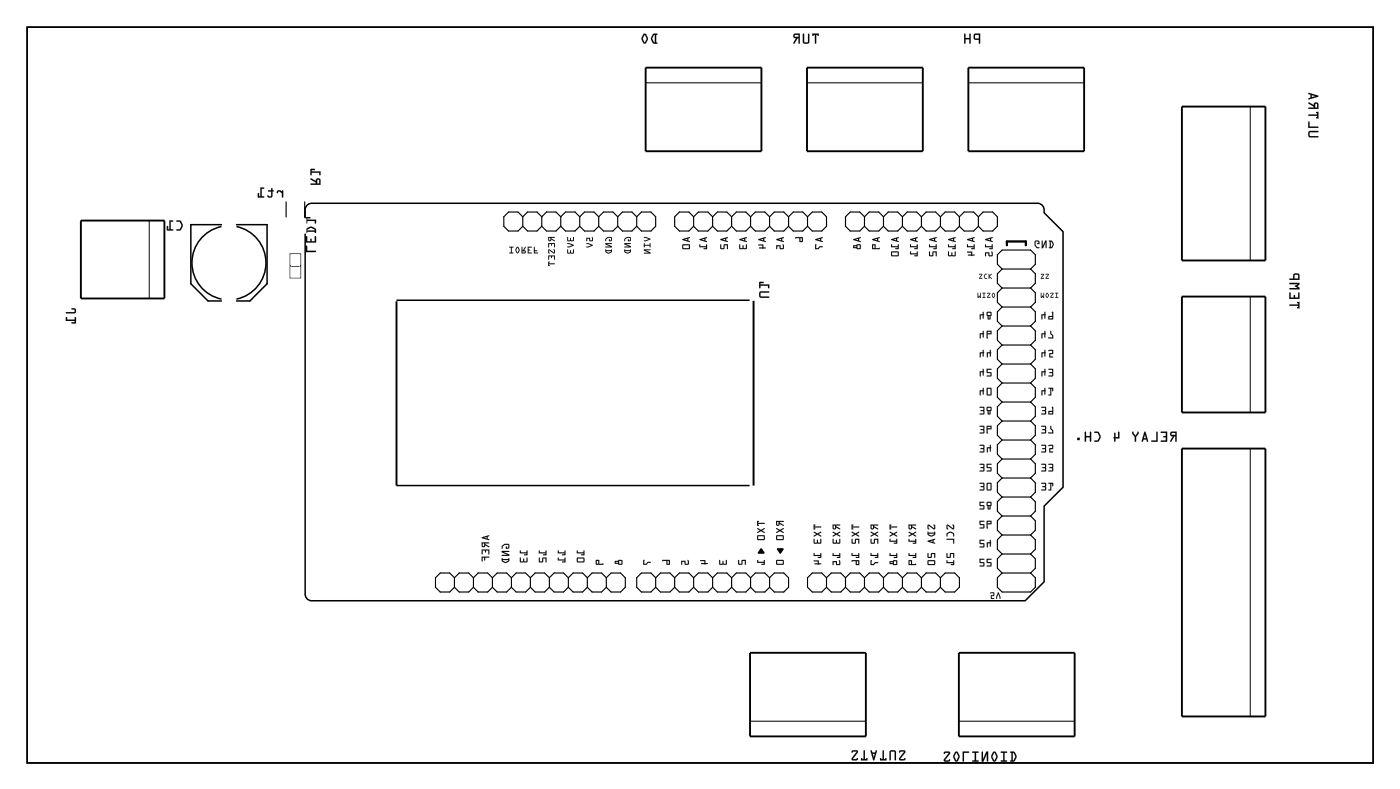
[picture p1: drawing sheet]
<svg xmlns="http://www.w3.org/2000/svg" width="187mm" height="105mm" viewBox="0 0 187 105" stroke-linecap="round" stroke-linejoin="round" font-family="sans-serif">
<path d="M3.6 3.6h180.1v98.4h-180.1zM29.6 30.3a5 5 0 0 0-3.9 4.8 5 5 0 0 0 3.9 4.9M29.6 30h-4.1v7.9l2.3 2.3h1.8M31.6 30.3a5 5 0 0 1 4 4.8 5 5 0 0 1-4 4.9M31.6 30h4.1v7.9l-2.3 2.3h-1.8M41.2 27.4l.3-.2h.3h96.9a.96 .96 0 0 1 1 1.2l2.5 2.6v34.1l-2.5 2.6v10.1l-2.5 2.5h-95.4a.9 .9 0 0 1-1-1v-51.1a.9 .9 0 0 1 .4-.8z" fill="none" stroke="#000" stroke-width=".2"/>
<g fill="#000">
<path d="M86.1 74.9h.1v.5h.2l.3-.3h.4v.1h-.4l-.2 .3h-.4zM91.1 75h.6v.4h.3v-.5a.11 .11 0 0 1 .2 0 .11 .11 0 0 1 0 .2l-.1 .4h-.4l-.1-.4h-.3l-.1 .4zM93.7 74.9h.7v.4h.3v.1l-.4 .1-.5-.1v-.1h.4v-.3h-.5zM96.2 74.9h.2v.5h.3v-.4l.1 .4h.3v-.5h.1v.5l-.1 .1h-.8l-.1-.1zM98.8 74.9h.1v.5h.3l.1-.5h.5v.6h-.1v-.5h-.4v.5h-.5v-.1zM101.7 73.3h.2l.4 .5v.2h-.9v-.1zM101.3 74.9h.1v.2h.8v-.2h.1v.6h-.4v-.1h.3v-.2h-.9zM104 73.3h.7l.2 .1-.5 .6-.4-.5z"/>
<path d="M87.4 4.6a.81 .81 0 0 0 0 1.2h.5h.1l-.2-.1v-1l.2-.2h-.4zM87.5 4.7h.1v1l-.1-.1-.2-.4zM86.1 4.6l-.3 .6 .3 .5a.23 .23 0 0 0 .4 0l.2-.6-.3-.5-.1-.1zM86.2 4.7l.3 .5-.2 .5-.3-.5z"/>
<path d="M87.4 4.6l-.3 .5v.3l.3 .4 .5 .1v-.2h-.1v-1l.1-.1 .1-.1h-.4zM87.4 4.6l.2-.1h.4l-.2 .2v1h.1v.1h-.5l-.3-.5v-.3zM87.5 4.7h.1v1l-.1-.1-.2-.4zM87.5 4.7l-.2 .5 .2 .4 .1 .1v-1zM86.1 4.6l-.3 .6 .3 .5a.24 .24 0 0 0 .4 0l.2-.6-.3-.5-.1-.1zM86.1 4.6l.3-.1 .3 .5v.3l-.2 .4a.23 .23 0 0 1-.4 0l-.3-.5zM86.2 4.7l.3 .5-.2 .5-.3-.5zM86.2 4.7l-.2 .5 .3 .5 .2-.5z"/>
<path d="M108.7 4.5v.3l.2-.1h.1v1.1h.2v-1.1h.2l.1 .1 .1-.3zM107.4 4.5v1.2l.2 .1h.5l.2-.2v-1.1h-.1l-.1 .1v1l-.4 .1-.1-.1v-1.1zM106.2 4.6a.32 .32 0 0 0 0 .3 .32 .32 0 0 0 .3 .2l-.3 .7h.1l.4-.7h.1v.7h.2v-1.3zM106.4 4.7h.4v.2h-.4z"/>
<path d="M108.7 4.5v.3a.1 .1 0 0 0 .1 0 .1 .1 0 0 0 .1-.1h.1v1.1l.1 .1 .1-.1v-1.1h.2a.11 .11 0 0 0 0 .1 .11 .11 0 0 0 .2 0v-.3zM108.7 4.5h.9l-.1 .3-.1-.1h-.2v1.1h-.2v-1.1h-.1l-.2 .1zM107.4 4.5v1.2l.2 .1h.5l.2-.2v-1.1h-.1l-.1 .1v1l-.4 .1-.1-.1v-1.1zM107.5 4.5h.1v1.1l.1 .1 .4-.1v-1l.2-.1v1.1l-.2 .2h-.5l-.2-.1zM106.2 4.6a.32 .32 0 0 0 0 .3 .32 .32 0 0 0 .3 .2l-.4 .7h.2l.4-.7h.1v.7l.2 .1v-1.4zM106.2 4.6l.8-.1v1.3h-.1v-.7h-.2l-.4 .7h-.1l.3-.7a.31 .31 0 0 1-.3-.1 .31 .31 0 0 1 0-.4zM106.4 4.7h.4v.2h-.4zM106.3 4.7l.1 .2h.5v-.2z"/>
<path d="M130.4 4.6l-.1 .6 .1 .1h.6v.5h.1v-1.3zM130.5 4.7h.5v.5l-.5-.1zM129 4.5v1.3h.2v-.5h.5v.5h.1l.1-1.3h-.2v.6h-.5v-.6z"/>
<path d="M130.4 4.6l-.1 .6 .1 .1h.6v.5l.1 .1 .1-1.4zM130.4 4.6l.7-.1v1.3h-.1v-.5h-.6l-.1-.1zM130.5 4.7h.5v.5l-.5-.1zM130.5 4.7v.4l.5 .1v-.5zM129 4.5v1.3h.2v-.5h.5v.5l.1 .1 .1-1.4h-.2v.6h-.5v-.6zM129 4.5h.2v.6h.5v-.6h.2l-.1 1.3h-.1v-.6h-.5v.6h-.2z"/>
<path d="M175.1 17.6v.5l.1 .3 1.2-.1-.1-.1h-1l-.1-.1 .1-.4h1l.1-.1v-.1h-1.1zM175.1 16.3v.8l1.3-.1-.1-.1h-1.1v-.6zM175.1 15.3v.2h1.1v.2l-.1 .1h.3v-.8h-.3l.1 .1v.2zM175.1 13.7v.2l.7 .4v.1h-.7v.1v.1h1.3v-.6a.31 .31 0 0 0-.3-.3 .31 .31 0 0 0-.3 .4zM176 13.9h.2v.5h-.2zM175.1 12.4v.2l.2 .1v.4h-.2v.2l1.3-.4v-.1zM175.5 12.7l.5 .2-.5 .1z"/>
<path d="M175.1 17.6l-.1 .5 .2 .3 1.2-.1-.1-.1h-1l-.1-.1 .1-.4h1l.1-.1v-.1h-1.1zM175.1 17.6l1.3-.1-.1 .2h-1l-.1 .4 .1 .1h1l.1 .1h-1.2l-.1-.2zM175.1 16.3l-.1 .8 1.4-.1-.1-.1h-1.1v-.6zM175.1 16.3h.1v.6h1.1l.1 .1-1.3 .1zM175.1 15.3v.2h1.1v.1a.11 .11 0 0 0-.1 .1 .11 .11 0 0 0 0 .1h.3v-.8h-.3a.1 .1 0 0 0 0 .1 .1 .1 0 0 0 .1 0v.2zM175.1 15.3h1.1v-.2l-.1-.1h.3v.8h-.3l.1-.1v-.2h-1.1zM175.1 13.7v.2l.7 .4v.1h-.7v.1v.1h1.3v-.6a.32 .32 0 0 0-.3-.3 .32 .32 0 0 0-.3 .4zM175.1 13.7l.7 .4a.31 .31 0 0 1 .2-.4 .31 .31 0 0 1 .4 .3v.6h-1.3v-.2h.7v-.1l-.7-.4zM176 13.9h.2v.5h-.2zM176 13.9v.5h.2v-.5zM175.1 12.4v.2l.2 .1v.4h-.2v.2l1.3-.4v-.1zM175.1 12.5l1.2 .3 .1 .1-1.3 .4v-.1l.3-.1v-.4l-.3-.1zM175.5 12.7l.5 .2-.5 .1zM175.5 12.7v.3l.5-.1z"/>
<path d="M3.6 3.6v98.4h180.1v-98.4zM3.6 3.6h180.1v98.4h-180.1z"/>
<path d="M23.6 29.5v.1l.4 .1 .3 .4-.3 .5-.4 .1v.1h.1a.62 .62 0 0 0 .8-.7l-.4-.6zM22.7 29.5v1.2h-.2v-.4l-.1-.1-.1 .6h.8v-.1h-.3v-1.1h.3l.1-.1z"/>
<path d="M23.6 29.5v.1l.4 .1 .3 .4-.3 .5h-.4v.2h.5l.3-.3 .1-.4-.3-.6zM23.6 29.5h.5l.3 .5a.83 .83 0 0 1-.3 .8h-.4l-.1-.1 .5-.1 .2-.3v-.3l-.2-.4h-.5zM22.7 29.5v1.2h-.2v-.4l-.1-.1-.1 .6h.8v-.2l-.3 .1v-1.1h.3l.1-.1zM22.7 29.5h.5l-.1 .1h-.3v1.1h.3v.1h-.8l.1-.6 .1 .1v.4h.2z"/>
<path d="M39.7 25.1l-.1 .6 .1 .2h.6v.5h.1v-1.3zM39.8 25.3l.5-.1v.5h-.5zM38.4 25.5l-.1 .9h.6a.31 .31 0 0 0 .3-.3 .31 .31 0 0 0-.3-.3h-.4v-.1l.1-.1h.3v-.2zM38.5 26h.4l.1 .2h-.3l-.2-.1zM37.1 25.5v.3l.2-.2h.1l.3 .3v.5h.2v-.9h-.1l-.1 .1-.2-.2zM35.9 25.5v.1h.4v.6h-.3l-.1-.1-.1 .1a.35 .35 0 0 0 .3 .3 .35 .35 0 0 0 .4-.3v-.6l.1-.1-.1-.1-.1-.2h-.1v.2zM34.8 25.1v1.1h-.1v-.3l-.2-.1v.6h.8v-.1l-.3-.1v-1h.3l.1-.1z"/>
<path d="M39.6 25.1v.6l.1 .2h.6v.5h.1v-1.3zM39.7 25.1h.7v1.3h-.1v-.5h-.6l-.1-.2zM39.8 25.3l.5-.1v.5h-.5zM39.8 25.3v.4h.5v-.5zM38.4 25.5l-.1 .9h.6a.32 .32 0 0 0 .3-.3 .32 .32 0 0 0-.3-.3h-.4l.1-.2h.4l-.1-.2zM38.4 25.5l.5-.1v.2h-.4v.1v.1h.4a.31 .31 0 0 1 .3 .3 .31 .31 0 0 1-.3 .3h-.6zM38.5 26h.4l.1 .2h-.3l-.2-.1zM38.5 26v.1l.2 .2 .3-.1-.1-.2zM37.1 25.5l-.1 .2a.11 .11 0 0 0 .1 .1 .11 .11 0 0 0 .1-.1l.2-.1 .3 .3v.5h.2v-.9h-.2v.1l-.2-.2zM37.1 25.5l.4-.1 .2 .2 .1-.1h.1v.9h-.2v-.5l-.3-.3h-.1l-.2 .2zM35.9 25.5v.1h.4v.6h-.3l-.1-.1-.1 .1a.23 .23 0 0 0 .2 .2h.4l.1-.8 .1-.1-.1-.1v-.2l-.1-.1-.1 .1v.2zM35.9 25.5l.4-.1v-.2h.1v.2l.2 .1-.2 .1v.6a.37 .37 0 0 1-.3 .2 .37 .37 0 0 1-.3-.2l.1-.1 .1 .2 .3-.1v-.6h-.4zM34.8 25.1v1.1h-.1v-.3l-.2-.1v.6h.8v-.2h-.3v-1h.3l.1-.1zM34.8 25.1h.5v.1h-.3v1.1h.3v.1h-.8v-.6l.2 .1v.4h.1z"/>
<path d="M41 32.9l-.1 .8 1.4-.1-.1-.1h-1.1v-.6zM41 31.6l-.1 .8h1.4l-.1-.8h-.1v.7h-.4l-.1-.4-.1 .4h-.4v-.7zM41 30.5l-.1 .6 .1 .1 .1-.2h1l.1 .2v-.6a.8 .8 0 0 0-1.1-.1zM41.1 30.7l.5-.2 .5 .2v.1h-1zM41 29v.9l.1-.1v-.3h1v.3h.2v-.4h-1.2v-.2h.4v-.1z"/>
<path d="M40.9 32.8v.9l1.4-.1-.1-.1h-1.1v-.6zM41 32.9h.1v.6h1.1l.1 .1-1.4 .1zM40.9 31.6v.8h1.4l-.1-.8h-.1v.7h-.4v-.3l-.1-.1-.1 .1v.3h-.4v-.7zM41 31.6h.1v.7h.4l.1-.4 .1 .4h.4v-.7h.1l.1 .8h-1.4zM41 30.5l-.1 .2 .1 .5 .1-.1v-.1h1v.1h.2v-.5l-.5-.3h-.3zM41 30.6l.4-.3h.4l.4 .3 .1 .5h-.2v-.1h-1l-.1 .1-.1-.4zM41.1 30.7l.5-.2 .5 .2v.1h-1zM41.1 30.7v.1h1v-.1l-.4-.2zM40.9 29l.1 .9 .1-.1v-.3h1v.3h.2v-.4h-1.2v-.2h.4l.1-.1zM41 29.1h.5v.1h-.4v.2h1.2v.4h-.2v-.3h-1v.3l-.1 .1z"/>
<path d="M41.6 23.9v.1l.7 .4v.1h-.7l-.1 .2h.1h1.3v-.6a.31 .31 0 0 0-.4-.3 .31 .31 0 0 0-.2 .4zM42.5 24l.2 .1v.4h-.3zM41.6 22.6v.8h.1v-.3h1v.3h.2v-.5h-1.2v-.2h.4v-.1z"/>
<path d="M41.5 23.9l.1 .1 .7 .4v.1h-.7l-.1 .2h.1h1.3v-.6a.32 .32 0 0 0-.4-.3 .32 .32 0 0 0-.2 .4zM41.6 23.9l.7 .3a.31 .31 0 0 1 .2-.4 .31 .31 0 0 1 .4 .3v.6h-1.3v-.2h.7v-.1l-.7-.4zM42.5 24l.2 .1v.4h-.3zM42.5 24l-.1 .5h.3v-.4zM41.5 22.6l.1 .8h.1v-.3h1v.3h.2v-.5h-1.2v-.2h.4l.1-.1zM41.6 22.6h.5v.1h-.4v.2h1.2v.5h-.2v-.3h-1v.3h-.1z"/>
<path d="M68.1 33l.1 .1h.2v.7h-.3l.6 .1v-.1h-.2v-.7l.2-.1zM68.2 33h.5l-.2 .1v.7h.2v.1l-.6-.1h.3v-.7h-.2zM69.1 33l-.1 .5 .1 .3 .2 .1 .2-.5-.1-.4zM69.1 33h.3l.1 .4-.2 .5-.2-.1-.1-.3zM69.2 33.1l.2 .3-.2 .4-.1-.4zM69.2 33.1l-.1 .3 .1 .4 .2-.4zM69.8 33v.9h.4a.21 .21 0 0 0 .2-.3 .21 .21 0 0 0-.3-.1l.3-.5h-.1l-.4 .5v-.5zM69.8 33h.1v.5h.1l.2-.5h.1l-.2 .5a.2 .2 0 0 1 .3 .1 .2 .2 0 0 1-.2 .3h-.4zM69.9 33.6h.3v.1l-.3 .1zM69.9 33.6v.2l.3-.1v-.1zM70.6 33v.9h.5v-.1h-.4v-.3l.3-.1h-.3v-.3h.4l.1-.1zM70.6 33h.6l-.5 .1v.3h.2l-.2 .1v.3h.4v.1h-.5zM71.4 33v.9h.6v-.1h-.4v-.2l.3-.1h-.3v-.5zM71.5 33v.5h.4l-.4 .1v.2h.5v.1h-.6z"/>
<path d="M68.2 33v.1h.2v.7h-.3l.6 .1v-.1h-.2v-.7l.2-.1zM69.1 33l-.1 .5 .1 .3 .2 .1 .2-.5-.1-.4zM69.2 33.1l.2 .3-.2 .4-.1-.4zM69.8 33v.9h.4a.21 .21 0 0 0 .2-.3 .21 .21 0 0 0-.3-.1l.3-.5h-.1l-.4 .5v-.5zM69.9 33.6h.3v.1l-.3 .1zM70.6 33v.9h.5v-.1h-.4v-.3l.3-.1h-.3v-.3h.4l.1-.1zM71.5 33l-.1 .9h.6v-.1h-.4v-.2l.3-.1h-.3l-.1-.5z"/>
<path d="M73.4 31.7v.4a.21 .21 0 0 0 .2 .2 .21 .21 0 0 0 .2-.3l.4 .2-.4-.4h.4v-.1zM73.5 31.8h.1v.3h-.1zM73.4 32.5v.6l.1-.1v-.4h.2l.1 .2 .1-.2h.2v.4h.1v-.5zM73.4 33.4v.3v.2l.2-.1h-.1v-.4l.6 .5 .1-.1v-.3v-.2l-.2 .1 .1 .1v.3l-.5-.4zM73.4 34.2v.5h.1v-.4h.2l.1 .2 .1-.2h.2v.4h.1v-.5zM73.4 35v.6l.2-.1-.1-.2h.7v-.1h-.7l.1-.2z"/>
<path d="M73.3 31.7v.4a.21 .21 0 0 0 .3 .2 .21 .21 0 0 0 .2-.3l.4 .3v-.1l-.4-.4h.4v-.1zM73.4 31.7h.8l-.4 .1v.1l.4 .2v.1l-.4-.2a.2 .2 0 0 1-.2 .3 .2 .2 0 0 1-.2-.2zM73.5 31.8h.1v.3h-.1zM73.5 31.8v.3h.1l.1-.3zM73.3 32.5l.1 .6 .1-.1v-.4h.2l.1 .3 .1-.3h.2v.4h.1l.1-.5zM73.4 32.5h.8v.5h-.1v-.4h-.2l-.1 .2-.1-.2h-.2l-.1 .5zM73.4 33.4l-.1 .3 .1 .2 .2-.1h-.1v-.4l.6 .5 .1-.1 .1-.3-.1-.2-.2 .1 .1 .1v.3l-.5-.4zM73.4 33.4h.2l.5 .4v-.3l-.1-.1 .1-.1 .1 .2v.3l-.1 .1-.6-.5v.3l.1 .1-.1 .1-.1-.2zM73.3 34.2l.1 .5h.1v-.4h.2l.1 .2 .1-.2h.2v.4h.1l.1-.5zM73.4 34.2h.8v.5h-.1v-.4h-.2l-.1 .2-.1-.2h-.2l-.1 .4zM73.3 35v.6l.3-.1-.1-.2h.7v-.1h-.7l.1-.2zM73.4 35h.2l-.1 .2h.7v.1h-.7l.1 .2-.2 .1z"/>
<path d="M75.9 31.7l.1 .5h.8v-.5h-.1v.4h-.3l-.1-.3v.3h-.3v-.4zM75.9 32.5v.1l.7 .2-.7 .2v.1h.3l.6-.3-.6-.3zM75.9 33.3l.1 .6 .8-.1v-.5l-.1 .1v.4h-.3l-.1-.4v.4h-.3v-.4z"/>
<path d="M75.9 31.7l.1 .5h.8v-.5h-.1v.4h-.3l-.1-.3v.3h-.3v-.4zM75.9 31.7h.1v.4h.3v-.3l.1 .3h.3v-.4l.1 .5h-.8zM75.9 32.5v.1l.7 .2-.7 .2v.1h.3l.6-.3v-.1l-.6-.2zM75.9 32.5h.3l.6 .3-.6 .3h-.3v-.1l.7-.2-.7-.2zM75.9 33.3l.1 .6 .8-.1v-.5l-.1 .1v.4h-.3l-.1-.4v.4h-.3v-.4zM75.9 33.4h.1v.4h.3v-.4l.1 .4h.3v-.5l.1 .5-.8 .1z"/>
<path d="M78.4 31.8l.1 .4 .1-.3h.2l.1 .3h.4v-.5h-.1v.4h-.2v-.3zM78.5 32.5v.1l.6 .2-.6 .2v.1h.2l.6-.3-.6-.3z"/>
<path d="M78.4 31.8l.1 .5 .1-.1v-.3h.2l.1 .3h.4v-.5h-.1v.4h-.2v-.3zM78.4 31.8h.6l-.1 .3h.3v-.4h.1v.5h-.4l-.1-.3h-.2l-.1 .3zM78.5 32.5v.1l.6 .2-.6 .2v.1h.2l.6-.3v-.1l-.6-.2zM78.5 32.5h.2l.6 .3-.6 .3h-.2v-.1l.6-.2-.6-.2z"/>
<path d="M81.1 31.9l-.1 .4 .1-.3 .2-.2h.4l.1 .3h-.2l-.1-.1v.3l.3-.1 .1-.3-.2-.2a.61 .61 0 0 0-.6 .2zM81 32.5v.2l.7 .3h-.7v.1h.9v-.2l-.7-.3h.6v-.1zM81 33.4v.3a.52 .52 0 0 0 .8 .1l.1-.1-.1-.4v.1h-.7zM81.1 33.6h.7l-.4 .2z"/>
<path d="M81.1 31.9l-.1 .4 .1-.3 .3-.2 .4 .1-.1 .2h-.1v-.1h-.1v.3l.3-.1 .1-.1v-.3l-.1-.1h-.5zM81.1 31.9a.59 .59 0 0 1 .8-.1v.3l-.2 .1-.2 .1v-.3h.1v.1h.2l-.1-.3h-.4l-.2 .2-.1 .2zM81 32.5v.2l.7 .3h-.7v.1h.9v-.2l-.7-.3h.6v-.1zM81 32.5h.8v.1h-.6l.7 .3v.2h-.9v-.1h.7l-.7-.3zM81 33.3v.4l.4 .2 .5-.2-.1-.4v.1h-.7zM81 33.4l.1 .1h.7v-.2l.1 .4-.3 .2h-.3l-.3-.2zM81.1 33.6h.7l-.4 .2zM81.1 33.6l.3 .2 .4-.2z"/>
<path d="M83.6 31.9v.4v-.3l.3-.2h.4v.3h-.2v-.1l-.1 .3 .3-.1 .1-.3-.2-.2a.61 .61 0 0 0-.6 .2zM83.5 32.5v.2l.7 .3h-.6v.1h.8v-.2l-.7-.3h.7v-.1zM83.5 33.4l.1 .3a.52 .52 0 0 0 .7 .1l.1-.1v-.4l-.1 .1h-.7zM83.6 33.6h.7l-.3 .2z"/>
<path d="M83.6 31.9v.4l.1-.3 .2-.2 .4 .1v.2h-.2v-.1h-.1v.3l.3-.1 .1-.1v-.3l-.1-.1h-.4zM83.6 31.9a.59 .59 0 0 1 .8-.1v.3l-.2 .1-.2 .1v-.3h.1v.1h.2v-.3h-.4l-.3 .2v.2zM83.5 32.5v.2l.7 .3h-.6v.1h.8v-.2l-.7-.3h.7v-.1zM83.5 32.5h.9v.1h-.7l.7 .3v.2h-.8v-.1h.6l-.7-.3zM83.5 33.3l.1 .4 .3 .2 .5-.2v-.4l-.1 .1h-.7zM83.5 33.4l.1 .1h.7l.1-.2v.4l-.3 .2h-.2l-.3-.2zM83.6 33.6h.7l-.3 .2zM83.6 33.6l.4 .2 .3-.2z"/>
<path d="M86.2 31.7v.1l.6 .2-.6 .1v.1l.2 .1 .6-.3-.6-.3zM86.2 32.5v.6l.1-.2h.6v.1h.1v-.5l-.1 .2h-.6v-.2zM86.1 33.3v.2l.7 .3h-.6v.1h.8v-.1l-.6-.4h.6v-.1z"/>
<path d="M86.2 31.7v.1l.6 .2-.6 .1v.2h.2l.6-.3v-.1l-.6-.2zM86.2 31.7h.2l.6 .3-.6 .3-.2-.1v-.1l.6-.1-.6-.2zM86.2 32.5v.6l.1-.2h.6v.1h.1v-.5l-.1 .2h-.6v-.2zM86.2 32.5h.1v.2h.6l.1-.2v.5h-.1v-.2h-.6l-.1 .3zM86.1 33.3v.2l.7 .3h-.6v.1h.8v-.2l-.6-.2h.6v-.2zM86.1 33.3h.9v.1l-.6 .1 .6 .3v.1h-.8v-.1h.6l-.7-.3z"/>
<path d="M91.3 32v.1l1 .2-.2-.1v-.3l.2-.1v-.1zM91.3 32l1-.3v.1l-.2 .1v.3l.2 .1-1-.2zM91.6 32l.4-.1v.2zM91.6 32l.4 .1v-.2zM91.3 32.7v.5l.1 .1h.8l.1-.1v-.4l-.1-.1zM91.3 32.7h.9l.1 .5-.1 .1h-.8l-.1-.1zM91.4 32.8h.8v.4h-.8zM91.4 32.8v.4h.8v-.4z"/>
<path d="M91.3 32v.1l1 .2-.2-.1v-.3l.2-.1v-.1zM91.6 32l.4-.1v.2zM91.3 32.7v.5l.1 .1h.8l.1-.1-.1-.5zM91.4 32.8h.8v.4h-.8z"/>
<path d="M93.6 32v.1l1 .2-.2-.1v-.3l.2-.1v-.1zM93.6 32l.9-.3 .1 .1-.2 .1v.3l.2 .1-1-.2zM93.9 32l.3-.1v.2zM93.9 32l.4 .1v-.2zM93.6 32.7v.4h.9v.1h-.3l-.1 .1h.5v-.6h-.1v.2h-.8v-.2zM93.6 32.7h.1v.2h.8l.1-.2v.6h-.5l.1-.1h.3v-.2l-.9 .1z"/>
<path d="M93.6 32v.1l1 .2-.2-.1v-.3l.2-.1v-.1zM93.9 32l.3-.1v.2zM93.6 32.7v.4h.9v.1h-.3l-.1 .1h.5v-.6h-.1v.2h-.8v-.2z"/>
<path d="M96.4 32v.1l1 .2-.2-.1v-.3l.2-.1v-.1zM96.4 32l.9-.3 .1 .1-.2 .1v.3l.2 .1-1-.2zM96.7 32l.3-.1v.2zM96.6 32l.4 .1v-.2zM96.4 32.7v.5v.1h.5v-.5h.4v.5h.1v-.7l-.5 .1-.1 .5h-.3v-.5zM96.4 32.7h.1v.5h.3l.1-.5h.5v.6h-.1v-.5h-.4v.5h-.4l-.1-.1z"/>
<path d="M96.4 32v.1l1 .2-.2-.1v-.3l.2-.1v-.1zM96.7 32l.3-.1v.2zM96.4 32.7v.5v.1h.5v-.5h.4v.5h.1v-.6h-.5l-.1 .5h-.3v-.5z"/>
<path d="M98.9 32l.1 .1 .9 .2-.2-.1v-.3l.2-.1v-.1zM98.9 32l1-.3v.1l-.2 .1v.3l.2 .1-.9-.2zM99.2 32l.4-.1v.2zM99.2 32l.4 .1v-.2zM98.9 32.7v.5l.1 .1h.8l.1-.1v-.5h-.1v.5h-.3l-.1-.4-.1 .4h-.3v-.5zM98.9 32.7h.1v.5h.3l.1-.4 .1 .4h.3v-.5h.1v.5l-.1 .1h-.8l-.1-.1z"/>
<path d="M98.9 32l.1 .1 .9 .2-.2-.1v-.3l.2-.1v-.1zM99.2 32l.4-.1v.2zM98.9 32.7v.5l.1 .1h.8l.1-.1v-.5h-.1v.5h-.3l-.1-.4-.1 .4h-.3v-.5z"/>
<path d="M101.7 39l-.1 .6 .1 .2h1.2l-.1-.2h-1v-.5h1l.1-.1-1.1-.1zM101.6 37.7v.8h.1l.1-.3h1v.3h.1v-.5h-1.1v-.1l.3-.1 .1-.1z"/>
<path d="M101.6 39v.6l.1 .2h1.2l-.1-.2h-1v-.5h1l.1-.1v-.1h-1.1zM101.7 39h1.2l-.1 .1h-1l-.1 .5h.1h1l.1 .2h-1.2l-.1-.2zM101.6 37.7v.8h.2v-.3h1v.3h.1v-.5h-1.1v-.1h.3l.1-.2zM101.6 37.7h.6l-.1 .1h-.4v.2h1.2v.5h-.1v-.3h-1.1v.3h-.1z"/>
<path d="M101.5 32v.1l1 .2-.2-.1v-.3l.2-.1-.1-.1zM101.5 32l.9-.3 .1 .1-.3 .1v.3l.3 .1-1-.2zM101.8 32l.3-.1v.2zM101.7 32l.4 .1v-.2zM101.5 32.7v.1h.5v.3h-.4v.1l.5 .1 .4-.1-.1-.1h-.3v-.4zM101.5 32.7h.6v.4h.3l.1 .1-.4 .1-.5-.1v-.1h.4v-.3h-.5z"/>
<path d="M101.5 32v.1l1 .2-.2-.1v-.3l.2-.1-.1-.1zM101.8 32l.3-.1v.2zM101.5 32.7v.1h.5v.3h-.4v.1l.5 .1 .4-.1-.1-.1h-.3v-.4z"/>
<path d="M103.9 32v.1l1 .2-.2-.1v-.3l.2-.1v-.1zM103.9 32l.9-.3 .1 .1-.2 .1v.3l.2 .1-1-.2zM104.2 32l.3-.1v.2zM104.1 32l.4 .1v-.2zM103.9 32.8v.5h.1v-.4h.3l.1 .4h.4l.1-.1-.1-.5h-.1l.1 .5h-.4v-.4zM103.9 32.8h.5v.4h.4l-.1-.5a.11 .11 0 0 1 .2 0 .11 .11 0 0 1 0 .2l-.1 .4h-.4l-.1-.4h-.3l-.1 .4z"/>
<path d="M103.9 32v.1l1 .2-.2-.1v-.3l.2-.1-.1-.1zM104.2 32l.3-.1v.2zM103.9 32.8v.5l.1-.4h.3l.1 .4h.4l.1-.4a.11 .11 0 0 0 0-.2 .11 .11 0 0 0-.2 0l.1 .5h-.4v-.4z"/>
<path d="M106.4 31.7v.2l.6-.1v.6l.4-.1v-.6zM107.1 31.8h.2v.4h-.2z"/>
<path d="M106.4 31.7v.2l.6-.1v.6l.4-.1v-.6zM106.4 31.7h1v.6l-.4 .1v-.6l-.5 .1zM107.1 31.8h.2v.4h-.2zM107.1 31.8v.4h.2v-.4z"/>
<path d="M109.1 32v.1l1 .2-.2-.1v-.3l.2-.1v-.1zM109.1 32l.9-.3 .1 .1-.2 .1v.3l.2 .1-1-.2zM109.4 32l.3-.1v.2zM109.3 32l.4 .1v-.2zM109.1 32.7v.6h.4l.2-.2 .4-.1v-.1h-.4l-.3 .3h-.2l.1-.5zM109.1 32.7h.1v.5h.2l.3-.3h.4v.1h-.4l-.2 .3h-.4z"/>
<path d="M109.1 32v.1l1 .2-.2-.1v-.3l.2-.1v-.1zM109.4 32l.3-.1v.2zM109.1 32.7v.6h.4l.2-.2 .4-.1v-.1h-.4l-.3 .3h-.2l.1-.5z"/>
<path d="M114.2 32v.1l1 .2-.2-.1v-.3l.2-.1-.1-.1zM114.2 32l.9-.3 .1 .1-.3 .1v.3l.3 .1-1-.2zM114.5 32l.3-.1v.2zM114.4 32l.4 .1v-.2zM114.2 32.8v.4h.4l.1 .1 .5-.1v-.4l-.1-.1zM114.2 32.8l.9-.1 .1 .5-.5 .1-.1-.1h-.4zM114.7 32.8h.3v.4h-.3zM114.7 32.8v.4h.4v-.4zM114.3 32.9h.3v.1h-.3zM114.3 32.9v.2h.3v-.2z"/>
<path d="M114.2 32v.1l1 .2-.2-.1v-.3l.2-.1-.1-.1zM114.5 32l.3-.1v.2zM114.2 32.8v.4h.4l.1 .1 .5-.1-.1-.5zM114.7 32.8h.3v.4h-.3zM114.3 32.9h.3v.1h-.3z"/>
<path d="M116.7 32v.1l1 .2-.2-.1v-.3l.2-.1v-.1zM116.7 32l1-.3v.1l-.2 .1v.3l.2 .1-1-.2zM117 32l.4-.1v.2zM117 32l.4 .1v-.2zM116.7 32.7v.6h1v-.2l-.5 .1-.1-.5zM116.7 32.7h.4v.5l.6-.1v.2h-1zM116.8 32.8h.2v.4h-.2zM116.8 32.8v.4h.2v-.4z"/>
<path d="M116.7 32v.1l1 .2-.2-.1v-.3l.2-.1v-.1zM117 32l.4-.1v.2zM116.7 32.7v.6h1v-.2l-.5 .1-.1-.5zM116.8 32.8h.2v.4h-.2z"/>
<path d="M119.2 32l.1 .1 1 .2-.3-.1v-.3l.3-.1-.1-.1zM119.2 32l1-.3v.1l-.2 .1v.3l.2 .1-.9-.2zM119.5 32l.4-.1v.2zM119.5 32l.4 .1v-.2zM119.2 32.7v.4h.9v.1h-.3v.1h.5l-.1-.6h-.1v.2h-.7v-.2zM119.3 32.7l.1 .2h.7l.1-.2v.6h-.4v-.1h.3v-.2l-.9 .1zM119.3 33.6l-.1 .5 .1 .2h.8l.2-.1v-.5l-.1-.1zM119.3 33.7l.9-.1v.6l-.1 .1h-.8l-.1-.2zM119.4 33.7h.7v.4h-.7zM119.4 33.7v.4h.7v-.4z"/>
<path d="M119.2 32l.1 .1 1 .2-.3-.1v-.3l.2-.1v-.1zM119.5 32l.4-.1v.2zM119.2 32.7v.4h.9v.1h-.3v.1h.5l-.1-.6h-.1v.2h-.7v-.2zM119.3 33.6l-.1 .5 .1 .2h.8l.1-.1v-.6zM119.4 33.7h.7v.4h-.7z"/>
<path d="M121.8 32v.1l1 .2-.2-.1v-.3l.2-.1v-.1zM121.8 32l.9-.3 .1 .1-.2 .1v.3l.2 .1-1-.2zM122.1 32l.3-.1v.2zM122 32l.4 .1v-.2zM121.8 32.7v.4h.9v.1h-.3l-.1 .1h.5v-.6h-.1v.2h-.8v-.2zM121.8 32.7h.1v.2h.8l.1-.2v.6h-.5l.1-.1h.3v-.2l-.9 .1zM121.8 33.6v.4h.9v.1h-.3l-.1 .1h.5v-.6h-.1v.3h-.8v-.3zM121.8 33.6l.1 .1v.2h.8l.1-.3v.6h-.5l.1-.1h.3v-.1h-.9z"/>
<path d="M121.8 32v.1l1 .2-.2-.1v-.3l.2-.1v-.1zM122.1 32l.3-.1v.2zM121.8 32.7v.4h.9v.1h-.3l-.1 .1h.5v-.6h-.1v.2h-.8v-.2zM121.8 33.6v.4h.9v.1h-.3l-.1 .1h.5v-.6h-.1v.3h-.8v-.3z"/>
<path d="M124.3 32l.1 .1 .9 .2-.2-.1v-.3l.2-.1v-.1zM124.3 32l1-.3v.1l-.2 .1v.3l.2 .1-.9-.2zM124.6 32l.4-.1v.2zM124.6 32l.4 .1v-.2zM124.3 32.7v.4h.9v.1h-.3v.1h.4v-.6h-.1v.2h-.8v-.2zM124.3 32.7h.1v.2h.8l.1-.2v.6h-.4v-.1h.3v-.2l-.9 .1zM124.3 33.6v.5l.1 .2 .5-.1v-.5h.3v.5h.1v-.6h-.5v.5h-.4v-.5zM124.3 33.6l.1 .1v.4h.4v-.4l.5-.1v.6h-.1v-.5h-.3l-.1 .5-.4 .1-.1-.2z"/>
<path d="M124.3 32l.1 .1 .9 .2-.2-.1v-.3l.2-.1v-.1zM124.6 32l.4-.1v.2zM124.3 32.7v.4h.9v.1h-.3v.1h.4v-.6h-.1v.2h-.8v-.2zM124.3 33.6v.5l.1 .2 .4-.1 .1-.5h.3v.5h.1v-.6h-.5v.5h-.4v-.5z"/>
<path d="M126.9 32v.1l1 .2-.2-.1v-.3l.2-.1-.1-.1zM126.9 32l.9-.3 .1 .1-.3 .1v.3l.3 .1-1-.2zM127.2 32l.3-.1v.2zM127.1 32l.4 .1v-.2zM126.9 32.7l-.1 .4h.9v.1h-.3v.1h.5l-.1-.6h-.1v.2h-.7v-.2zM126.9 32.7h.1v.2h.8v-.2l.1 .6h-.5l.1-.1h.3v-.2l-1 .1zM126.9 33.6l-.1 .5 .1 .2h.8l.2-.1-.1-.6-.1 .1v.4h-.2l-.1-.4-.1 .4h-.3v-.5zM126.9 33.6l.1 .1v.4h.3l.1-.4v.4h.4v-.4v-.1l.1 .6-.2 .1h-.8v-.2z"/>
<path d="M126.9 32v.1l1 .2-.2-.1v-.3l.1-.1v-.1zM127.2 32l.3-.1v.2zM126.9 32.7l-.1 .4h.9v.1h-.3v.1h.5l-.1-.6h-.1v.2h-.7v-.2zM126.9 33.6l-.1 .5 .1 .2h.8l.2-.1-.1-.6-.1 .1v.4h-.3v-.4l-.1 .4h-.3v-.5z"/>
<path d="M129.4 32v.1l1 .2-.2-.1v-.3l.2-.1v-.1zM129.4 32l1-.3v.1l-.2 .1v.3l.2 .1-1-.2zM129.7 32l.4-.1v.2zM129.7 32l.4 .1v-.2zM129.4 32.7v.4h.9v.1h-.3l-.1 .1h.5v-.6h-.1v.2h-.8v-.2zM129.4 32.7h.1v.2h.8l.1-.2v.6h-.4v-.1h.3v-.2l-.9 .1zM129.4 33.7v.1h.5v.2h-.4v.2h.5l.4-.1v-.1h-.3v-.4zM129.4 33.7l.7-.1v.4h.3v.1l-.4 .1h-.5v-.2h.5v-.2h-.6z"/>
<path d="M129.4 32v.1l1 .2-.2-.1v-.3l.2-.1v-.1zM129.7 32l.4-.1v.2zM129.4 32.7v.4h.9v.1h-.3v.1h.4v-.6h-.1v.2h-.8v-.2zM129.4 33.7v.1h.5v.2h-.4v.2h.5l.4-.1v-.1h-.3v-.4z"/>
<path d="M130.8 39.2v.6h.1l.1-.1 .1 .1h.1v-.6v.5l-.2-.2-.1 .2v-.5zM130.8 39.2l.1 .5 .1-.2 .2 .2v-.5v.6l-.2-.1-.2 .1zM131.4 39.2h.2v.5l-.2 .1h.5v-.1h-.2v-.5h.2zM131.5 39.2h.4h-.2v.5l.1 .1h-.4l.2-.1v-.5zM132.1 39.2v.1l.3-.1-.3 .6h.3l.1-.1h-.3l.3-.5zM132.1 39.2h.4l-.3 .5h.3l-.1 .1h-.3l.3-.6-.3 .1zM132.8 39.2l-.1 .3 .1 .3h.2l.1-.4-.1-.2zM132.8 39.2h.2l.1 .2-.1 .4h-.2l-.1-.3zM132.9 39.2l.2 .3-.2 .2-.1-.2zM132.9 39.2l-.1 .3 .1 .2 .2-.2z"/>
<path d="M130.8 39.2v.6l.2-.1 .2 .1v-.6v.5l-.2-.2-.1 .2v-.5zM131.5 39.2h.1v.5l-.2 .1h.5v-.1h-.2v-.5h.2zM132.1 39.2v.1l.3-.1-.3 .6h.3l.1-.1h-.3l.3-.5zM132.8 39.2l-.1 .3 .1 .3h.2l.1-.4-.1-.2zM132.9 39.2l.2 .3-.2 .2-.1-.2z"/>
<path d="M131 36.6v.2l.4-.1-.4 .5 .4 .1v-.2l-.3 .1 .3-.5zM131 36.6l.4 .1-.3 .5 .3-.1v.2l-.4-.1 .4-.5-.4 .1zM131.8 36.6l-.1 .4 .1 .3h.3v-.1h-.2l-.2-.3 .2-.2 .2-.1zM131.8 36.6h.3l-.2 .1-.2 .2 .2 .3h.2v.1h-.3l-.1-.3zM132.3 36.6v.7h.1v-.3l.3 .3-.3-.4 .3-.3-.3 .2v-.2zM132.3 36.6l.1 .3 .3-.3-.3 .3 .3 .4-.3-.3v.3h-.1z"/>
<path d="M131 36.6v.2l.4-.1-.4 .5 .4 .1v-.2l-.3 .1 .3-.5zM131.8 36.6l-.1 .4 .1 .3h.3v-.1h-.2l-.2-.3 .2-.2 .2-.1zM132.3 36.6v.7h.1v-.3l.3 .3-.3-.4 .3-.3-.3 .2z"/>
<path d="M131.8 32v.1l1 .2-.2-.1v-.3l.2-.1v-.1zM131.8 32l1-.3v.1l-.2 .1v.3l.2 .1-1-.2zM132.1 32l.4-.1v.2zM132.1 32l.4 .1v-.2zM131.8 32.7v.4h.9v.1h-.3v.1h.4v-.6h-.1v.2h-.8v-.2zM131.8 32.7h.1v.2h.8l.1-.2v.6h-.4v-.1h.3v-.2l-.9 .1zM131.8 33.7v.6l.1-.1v-.3h.3l.1 .4h.4l.1-.1-.1-.6-.1 .1 .1 .4h-.3v-.4zM131.8 33.7h.6v.4h.3v-.4a.11 .11 0 0 1 .1 0 .11 .11 0 0 1 0 .1l-.1 .5h-.4v-.4h-.4v.4z"/>
<path d="M131.8 32v.1l1 .2-.2-.1v-.3l.2-.1v-.1zM132.1 32l.4-.1v.2zM131.8 32.7v.4h.9v.1h-.3v.1h.4v-.6h-.1v.2h-.8v-.2zM131.8 33.7l.1 .6v-.4h.3l.1 .4h.4l.1-.5a.11 .11 0 0 0 0-.1 .11 .11 0 0 0-.2 0l.1 .4h-.3v-.4z"/>
<path d="M138.5 32.2v.7l.2 .3h.3l.1-.1-.3-.1-.2-.2v-.4l.3-.1 .1 .2h-.2v.1h.3v-.3l-.2-.2zM138.5 32.2h.4l.2 .1v.3h-.3l.2-.1-.1-.2h-.3v.5l.2 .3h.3l-.3 .1-.1-.1a.75 .75 0 0 1-.2-.9zM139.4 32.2v1h.2l.3-.8v.7l.1 .1v-1.1h-.1l-.4 .8v-.7zM139.4 32.2h.1v.8l.4-.8h.1v1l-.1-.1v-.7l-.3 .8h-.2zM140.3 32.2v.1h.2v.8h-.2l.4 .1 .3-.4v-.2l-.2-.4zM140.4 32.2h.3l.3 .3v.3l-.3 .4-.4-.1h.2v-.8zM140.6 32.3l.3 .4-.3 .4zM140.6 32.3v.8l.3-.4-.2-.4z"/>
<path d="M138.5 32.2l-.1 .1a.65 .65 0 0 0 .6 .9l.1-.1-.3-.1-.2-.2v-.4l.3-.1 .1 .2-.2 .1h.3v-.3l-.2-.1zM139.4 32.2v1h.2l.3-.8v.7l.1 .1v-1h-.1l-.4 .7v-.7zM140.4 32.2l.1 .1v.8h-.2l.5 .1a.6 .6 0 0 0 0-.9l-.1-.1zM140.6 32.3l.3 .4-.3 .4z"/>
<path d="M139.3 39.2v.6h.1l.1-.1 .1 .1h.1v-.6h-.1v.5l-.1-.2-.1 .2v-.5zM139.3 39.2l.1 .5 .1-.2 .1 .2v-.5h.1v.6l-.2-.1-.2 .1zM140 39.2l-.1 .3 .1 .3h.2l.1-.4-.1-.2zM140 39.2h.2l.1 .2-.1 .4h-.2l-.1-.3zM140.1 39.2l.1 .3-.1 .2-.1-.2zM140.1 39.2l-.1 .3 .1 .2 .2-.2zM140.6 39.2v.1l.3-.1-.4 .6h.4v-.1h-.3l.4-.5zM140.6 39.2h.4l-.4 .5h.3v.1h-.4l.4-.6-.3 .1zM141.2 39.2h.1v.5l-.1 .1h.4v-.1h-.2v-.5h.2zM141.2 39.2h.4h-.2v.5l.2 .1h-.4l.2-.1v-.5z"/>
<path d="M139.3 36.6v.2l.3-.1-.3 .5 .3 .1 .1-.2-.3 .1 .3-.5zM139.3 36.6l.4 .1-.3 .5 .3-.1-.1 .2-.3-.1 .3-.5-.3 .1zM139.9 36.6v.2l.4-.1-.4 .5 .4 .1v-.2l-.3 .1 .3-.5zM139.9 36.6l.4 .1-.3 .5 .3-.1v.2l-.4-.1 .4-.5-.4 .1z"/>
<path d="M139.3 39.2v.6l.2-.1 .2 .1v-.6h-.1v.5l-.1-.2-.1 .2v-.5zM140 39.2l-.1 .3 .1 .3h.2l.1-.4-.1-.2zM140.1 39.2l.2 .3-.2 .2-.1-.2zM140.6 39.2v.1l.3-.1-.4 .6h.4v-.1h-.3l.4-.5zM141.2 39.2h.1v.5l-.1 .1h.4v-.1h-.2v-.5h.2z"/>
<path d="M139.3 36.6v.2l.3-.1-.3 .5 .3 .1 .1-.2-.3 .1 .3-.5zM139.9 36.6v.2l.4-.1-.4 .5 .4 .1v-.2l-.3 .1 .3-.5z"/>
<path d="M8.8 41.7l.1 .2h1a.36 .36 0 0 0 .3-.3 .36 .36 0 0 0-.3-.4l-.4 .1 .5 .1-.1 .3zM8.8 42.4v.5h1.2v.2h-.4v.1h.6l-.1-.8h-.1v.3h-1v-.3z"/>
<path d="M8.8 41.7l.1 .2h1a.37 .37 0 0 0 .3-.3 .37 .37 0 0 0-.3-.4h-.3l-.1 .1 .1 .1h.4l-.1 .3zM8.8 41.8l1.1-.1 .1-.3-.4-.1 .3-.1a.35 .35 0 0 1 .3 .4 .35 .35 0 0 1-.3 .3h-1zM8.8 42.4v.5h1.2v.2h-.4l-.1 .1h.7l-.1-.8h-.1v.3h-1v-.3zM8.8 42.4h.2v.3h1v-.3h.1l.1 .8h-.6v-.1h.4v-.2h-1.2z"/>
<path d="M131.1 59.5v.1h.5v.3l-.4 .1 .4 .1v.3h-.5v.1h.5l.1-.1v-.9h-.1zM131.1 59.5h.5h.1v.9l-.1 .1-.5-.1h.5v-.3l-.4-.1 .4-.1v-.3h-.5zM132 59.8l.1 .7h.1v-.6h.2v.4l.2 .1v-.5v-.4h-.2v.3zM132 59.8h.4l.1-.3 .1 .4-.1 .5v-.1l-.1-.4h-.2v.5l-.1 .1z"/>
<path d="M131.1 56.9v.2h.5v.2l-.4 .1 .4 .1v.3h-.5v.1h.5l.1-.1v-.8l-.1-.1zM131.1 56.9h.5l.1 .1v.8l-.1 .1h-.5v-.1h.5v-.3l-.4-.1h.4v-.4h-.5zM132 56.9v1l.1 .1 .1-.1-.1-.5h.6v-.4l-.1-.1zM132 56.9l.7 .1-.1 .4h-.5v.5h-.1zM132.1 57.1h.4v.2h-.4zM132.1 57v.3h.4v-.3z"/>
<path d="M131.1 54.4v.1h.5v.3l-.4 .1 .4 .1v.3h-.5v.1h.5l.1-.1v-.8l-.1-.1zM131.1 54.4h.5l.1 .1v.8l-.1 .1h-.5v-.1h.5v-.3l-.4-.1 .4-.1v-.3h-.5zM132 54.4v.4l.1 .2v.4h.4v-.4l.2-.2v-.3l-.2-.1zM132.1 54.4h.4l.2 .1v.3l-.2 .2v.4h-.3v-.4l-.2-.2zM132.1 54.5h.4v.3h-.4zM132.1 54.5v.3h.4v-.3zM132.3 55h.1v.3h-.1zM132.3 55v.3h.1v-.3z"/>
<path d="M131.1 59.5v.1h.5v.3l-.4 .1 .4 .1v.3h-.5v.1h.5l.1-.1v-.9h-.1zM132 59.8l.1 .7h.1v-.6h.2v.4l.2 .1v-.5v-.4h-.2v.3z"/>
<path d="M131.1 56.9v.1l.5 .1v.3h-.4l.4 .1v.3h-.5v.1h.5l.1-.1v-.8l-.1-.1zM132 56.9v1l.1 .1v-.6h.6v-.4zM132.1 57.1h.4v.2h-.4z"/>
<path d="M131.1 54.4v.1h.5v.3l-.4 .1 .4 .1v.3h-.5v.1h.5l.1-.1v-.8l-.1-.1zM132.1 54.4l-.1 .4 .1 .2 .1 .4h.3v-.4l.2-.2v-.3l-.2-.1zM132.1 54.5h.4v.3h-.4zM132.3 55h.1v.3h-.1z"/>
<path d="M131.1 52.2v.7l.1-.1v-.5h.3v.4h.1l.1-.5-.1-.3h-.1v.3zM131.1 52.2h.4v-.3h.1l.1 .3-.1 .5h-.1v-.4h-.3v.5h-.1zM132 51.9v.9l.1 .1h.5l.1-.2v-.8l-.2-.1zM132.1 51.9l.4-.1 .2 .1v.8l-.1 .2-.6-.1zM132.1 52h.4v.7h-.4zM132.1 52v.7h.4v-.7z"/>
<path d="M131.1 49.6v.7h.1v-.5h.3v.4h.1l.1-.5-.1-.4h-.1v.3zM131.1 49.6h.4v-.3h.1l.1 .4-.1 .5h-.1v-.4h-.3v.5h-.1zM132 49.3v.5l.5 .1v.3h-.4l-.1 .1h.6l.1-.1v-.4h-.6v-.4h.5l.1-.1zM132 49.3h.7l-.1 .1h-.5v.4h.6l-.1 .5h-.6l.1-.1h.4v-.3l-.4-.1z"/>
<path d="M131.1 47.1v.7h.1v-.6h.3v.4l.1 .1 .1-.5-.1-.4h-.1v.3zM131.1 47.1h.4v-.3h.1l.1 .4-.1 .5-.1-.1v-.4h-.3v.5l-.1 .1zM132 47.1l.1 .7h.1v-.6h.2v.4l.2 .1v-.5v-.4h-.2v.3zM132 47.1h.4l.1-.3 .1 .4-.1 .5v-.1l-.1-.4h-.2v.5l-.1 .1z"/>
<path d="M131.1 44.6v.6h.1v-.5h.3v.4h.1l.1-.5-.1-.4-.1 .1v.3zM131.1 44.6h.4v-.3l.1-.1 .1 .4-.1 .5h-.1v-.4h-.3v.5h-.1zM132 44.2v1l.1 .1 .1-.1-.1-.5h.6v-.4l-.1-.1zM132 44.2l.7 .1-.1 .4h-.5v.5h-.1zM132.1 44.4h.4v.2h-.4zM132.1 44.3v.3h.4v-.3z"/>
<path d="M131.1 42v.7h.1v-.5h.3v.4h.1l.1-.5-.1-.4h-.1v.3zM131.1 42h.4v-.3h.1l.1 .4-.1 .5h-.1v-.5h-.3v.6h-.1zM132 41.7v.4l.1 .2v.4h.4v-.4l.2-.2v-.3l-.2-.1zM132.1 41.7h.4l.2 .1v.3l-.2 .2v.4h-.3v-.4l-.2-.2zM132.1 41.8h.4v.3h-.4zM132.1 41.8v.3h.4v-.3zM132.3 42.3h.1v.3h-.1zM132.3 42.3v.3h.1v-.3z"/>
<path d="M131.1 52.2v.7l.1-.1v-.5h.3v.4h.1l.1-.5-.1-.3h-.1v.3zM132.1 51.9l-.1 .9 .6 .1 .1-.2v-.8l-.2-.1zM132.1 52h.4v.7h-.4z"/>
<path d="M131.1 49.6v.7h.1v-.5h.3v.4h.1l.1-.5-.1-.4h-.1v.3zM132 49.3l.1 .5 .4 .1v.3h-.4l-.1 .1h.6l.1-.5h-.6v-.4h.5l.1-.1z"/>
<path d="M131.1 47.1v.7h.1v-.6h.3v.4l.1 .1 .1-.5-.1-.4h-.1v.3zM132 47.1l.1 .7h.1v-.6h.2v.4l.2 .1v-.5v-.4h-.2v.3z"/>
<path d="M131.1 44.6v.6h.1v-.5h.3v.4h.1l.1-.5-.1-.4-.1 .1v.3zM132 44.2v1l.1 .1v-.6h.6v-.4zM132.1 44.4h.4v.2h-.4z"/>
<path d="M131.1 42v.7h.1v-.5h.3v.4h.1l.1-.5-.1-.4h-.1v.3zM132.1 41.7l-.1 .4 .1 .2 .1 .4h.3v-.4l.2-.2v-.3l-.2-.1zM132.1 41.8h.4v.3h-.4zM132.3 42.3h.1v.3h-.1z"/>
<path d="M139.3 59.5l.1 .1h.4v.3l-.4 .1 .4 .1v.3h-.4l-.1 .1h.6l.1-.1v-.9h-.2zM139.3 59.5h.5h.2v.9l-.1 .1-.6-.1h.1h.4v-.3l-.3-.1 .3-.1v-.3h-.4zM140.3 59.5v.2l.5-.1v.3h-.4v.6h.5v-.1h-.4v-.4h.4v-.5h-.4zM140.3 59.5h.2h.4v.5h-.4v.4h.4v.1h-.5v-.6h.4v-.3h-.5z"/>
<path d="M139.3 56.9l.1 .2h.4v.2l-.4 .1 .4 .1v.3h-.4l-.1 .1h.6l.1-.1v-.8l-.2-.1zM139.3 56.9h.5l.2 .1v.8l-.1 .1h-.6l.1-.1h.4v-.3l-.3-.1h.3v-.4h-.4zM140.5 56.9v.5l.3 .2v.2h-.5v.1l.6 .1v-.5l-.2-.2v-.3zM140.6 56.9l.1 .1v.3l.2 .2v.5l-.6-.1v-.1h.5v-.2l-.3-.3z"/>
<path d="M139.3 54.4l.1 .1h.4v.3l-.4 .1 .4 .1v.3h-.4l-.1 .1h.6l.1-.1v-.8l-.2-.1zM139.3 54.4h.5l.2 .1v.8l-.1 .1h-.6l.1-.1h.4v-.3l-.3-.1 .3-.1v-.3h-.4zM140.7 54.4l.1 .5-.5 .1v.4h.6v-1zM140.8 54.4h.1v1h-.6v-.4l.5-.1zM140.4 55.1h.4v.2h-.4zM140.4 55.1v.2h.4v-.2z"/>
<path d="M139.3 59.5l.1 .1h.4v.3l-.4 .1 .4 .1v.3h-.4l-.1 .1h.6l.1-.1v-.9h-.2zM140.3 59.5v.2l.5-.1v.3h-.4v.6h.5v-.1h-.4v-.4h.4v-.5h-.4z"/>
<path d="M139.3 56.9l.1 .1 .4 .1v.3h-.4l.4 .1v.3h-.4l-.1 .1h.6l.1-.1v-.8l-.2-.1zM140.6 56.9l-.1 .5 .3 .2v.2h-.5v.1l.6 .1v-.5l-.2-.2v-.3z"/>
<path d="M139.3 54.4l.1 .1h.4v.3l-.4 .1 .4 .1v.3h-.4l-.1 .1h.6l.1-.1v-.8l-.2-.1zM140.7 54.4l.1 .5-.5 .1v.4h.6v-1zM140.4 55.1h.4v.2h-.4z"/>
<path d="M139.3 52.2l.1 .7 .1-.1v-.5h.2v.4h.2v-.5v-.3h-.2v.3zM139.3 52.2h.4l.1-.3h.1v.3v.5h-.1l-.1-.4h-.2v.5h-.1zM140.3 51.9v.1h.2v.7h-.2v.1l.4 .1v-.9h.1v.3h.1v-.4zM140.3 51.9h.6v.4h-.1v-.3h-.1v.9l-.4-.1 .2-.1v-.7h-.2z"/>
<path d="M139.3 49.6l.1 .7h.1v-.5h.2v.4h.2v-.5v-.4h-.2v.3zM139.3 49.6h.4l.1-.3h.1v.4v.5h-.1l-.1-.4h-.2v.5h-.1zM140.3 49.3v.1h.5v.3l-.4 .1 .4 .1v.3h-.5v.1h.5l.1-.1v-.8l-.1-.1zM140.3 49.3h.5l.1 .1v.8l-.1 .1h-.5v-.1h.5v-.3l-.4-.1 .4-.1v-.3h-.5z"/>
<path d="M139.3 47.1l.1 .7h.1v-.6h.2v.4l.2 .1v-.5v-.4h-.2v.3zM139.3 47.1h.4l.1-.3h.1v.4v.5l-.1-.1-.1-.4h-.2v.5l-.1 .1zM140.3 46.8v.2l.5-.1v.3h-.4v.6h.5v-.1h-.4v-.4h.4v-.5h-.4zM140.3 46.8h.2h.4v.5h-.4v.4h.4v.1h-.5v-.6h.4v-.3h-.5z"/>
<path d="M139.3 44.6l.1 .6h.1v-.5h.2v.4h.2v-.5v-.4l-.2 .1v.3zM139.3 44.6h.4l.1-.3 .1-.1v.4v.5h-.1l-.1-.4h-.2v.5h-.1zM140.5 44.2v.5l.3 .2v.2h-.5v.1l.6 .1v-.5l-.2-.2v-.3zM140.6 44.2l.1 .1v.3l.2 .2v.5l-.6-.1v-.1h.5v-.2l-.3-.3z"/>
<path d="M139.3 42l.1 .7h.1v-.5h.2v.4h.2v-.5v-.4h-.2v.3zM139.3 42h.4l.1-.3h.1v.4v.5h-.1l-.1-.5h-.2v.6h-.1zM140.7 41.7l.1 .5-.5 .1v.4h.6v-1zM140.8 41.7h.1v1h-.6v-.4l.5-.1zM140.4 42.4h.4v.2h-.4zM140.4 42.4v.2h.4v-.2z"/>
<path d="M139.3 52.2l.1 .7 .1-.1v-.5h.2v.4h.2v-.5v-.3h-.2v.3zM140.3 51.9v.1h.2v.7h-.2v.1l.4 .1v-.9h.1v.3h.1v-.4z"/>
<path d="M139.3 49.6l.1 .7h.1v-.5h.2v.4h.2v-.5v-.4h-.2v.3zM140.3 49.3v.1h.5v.3l-.4 .1 .4 .1v.3h-.5v.1h.5l.1-.1v-.8l-.1-.1z"/>
<path d="M139.3 47.1l.1 .7h.1v-.6h.2v.4l.2 .1v-.5v-.4h-.2v.3zM140.3 46.8v.2l.5-.1v.3h-.4v.6h.5v-.1h-.4v-.4h.4v-.5h-.4z"/>
<path d="M139.3 44.6l.1 .6h.1v-.5h.2v.4h.2v-.5v-.4l-.2 .1v.3zM140.6 44.2l-.1 .5 .3 .2v.2h-.5v.1l.6 .1v-.5l-.2-.2v-.3z"/>
<path d="M139.3 42l.1 .7h.1v-.5h.2v.4h.2v-.5v-.4h-.2v.3zM140.7 41.7l.1 .5-.5 .1v.4h.6v-1zM140.4 42.4h.4v.2h-.4z"/>
<path d="M156.6 57.8a.32 .32 0 0 0 0 .4 .32 .32 0 0 0 .3 .1l-.3 .7 .1 .1 .4-.8h.2v.7l.1 .1v-1.4zM156.8 57.9h.5v.2h-.5zM155.3 57.7l.1 .2h.6v.4l-.4 .1 .4 .1v.4h-.6l-.1 .1 .9 .1v-1.4zM154.7 57.7v1.2h-.6v.2h.8v-1.3zM153.1 57.7l-.3 1.3h.1l.1-.2h.4l.1 .2 .1 .1v-.1l-.3-1.2zM153.2 58.1l.1 .5h-.2zM151.5 57.7v.3l.3 .4v.6l.2 .1v-.7l.4-.4v-.2l-.2-.1-.3 .5-.3-.5zM149.1 57.9v.5l-.1 .1 .2 .6v-.1l.1-.4h.5v-.8l-.1-.1-.1 .1v.6h-.3l-.1-.5zM146.4 57.7l.1 .2h.4l.2 .5-.2 .5h-.4l-.1 .1 .1 .1a.62 .62 0 0 0 .8-.7l-.3-.7zM145.2 57.7l-.1 1.3h.2v-.5h.5v.5l.2 .1v-1.3h-.2v.5h-.5v-.5zM144.2 58.5v.3h.3v-.3z"/>
<path d="M156.6 57.8a.32 .32 0 0 0 0 .4 .32 .32 0 0 0 .3 .1l-.3 .7 .1 .1 .4-.8h.2v.7l.1 .1v-1.4zM156.7 57.8l.7-.1v1.3h-.1v-.7h-.2l-.4 .7h-.1l.4-.7a.31 .31 0 0 1-.4-.1 .31 .31 0 0 1 .1-.4zM156.8 57.9h.5v.2h-.5zM156.8 57.9v.2l.5 .1v-.3zM155.3 57.7v.2h.7v.4h-.3l-.1 .1 .1 .1h.3v.4h-.6l-.1 .1 .9 .1v-1.4zM155.3 57.7h.9v1.4l-.9-.1 .1-.1h.6v-.4l-.3-.1 .3-.1v-.4h-.6zM154.7 57.7v1.2h-.6v.2h.8v-1.3zM154.8 57.7l.1 .1v1.3l-.8-.1v-.1h.6zM153.1 57.7l-.3 1.3 .1 .1 .1-.3h.4l.1 .2 .1 .1v-.1l-.3-1.2zM153.1 57.7l.2 .1 .3 1.2h-.1l-.1-.2h-.4l-.1 .2h-.1zM153.2 58.1l.1 .5h-.2zM153.2 58.1l-.2 .5h.3zM151.5 57.7v.3l.3 .4v.6l.2 .1v-.7l.4-.4v-.2l-.2-.1v.2l-.3 .3-.2-.3-.1-.2zM151.5 57.7h.1l.3 .6 .3-.6 .1 .1 .1 .2-.4 .4v.6h-.2v-.6l-.3-.4zM149.1 57.9v.5l-.1 .1 .2 .6 .1-.1v-.4h.5v-.8l-.1-.1-.1 .1v.6h-.3v-.5zM149.1 57.9h.1v.5h.4v-.6h.2v.8h-.6v.5l-.2-.6 .1-.1zM146.4 57.7l.1 .2h.4l.2 .5-.2 .5h-.4l-.1 .1 .5 .1 .3-.4 .1-.4-.3-.6zM146.4 57.7h.6l.2 .5a.83 .83 0 0 1-.3 .8l-.4 .1-.1-.1 .5-.1 .2-.4v-.2l-.2-.4h-.4zM145.2 57.7l-.1 1.3h.2v-.5h.5v.5l.2 .1v-1.3h-.2v.5h-.5v-.5zM145.2 57.7l.1 .1v.5h.5v-.5h.2v1.2h-.2v-.5h-.5v.5h-.1zM144.1 58.5v.3h.4v-.3zM144.2 58.5h.2v.3h-.2z"/>
<path d="M172.5 40.7l.1 .2h1.1v.2l-.1 .1h.3v-.8h-.3l.1 .1v.2zM172.5 39.1v.9h1.4l-.1-.9-.1 .1v.6h-.4l-.1-.4-.1 .4h-.4v-.7zM172.5 37.8l.1 .2h1l-.3 .3 .3 .2h-1l-.1 .1 .1 .1h1.3v-.2l-.3-.2 .3-.3v-.2zM173.1 36.6l-.1 .6h-.4l-.1 .2h1.4l-.1-.8h-.2zM173.2 36.8h.5v.4h-.5z"/>
<path d="M172.5 40.7l.1 .2h1.1v.1a.11 .11 0 0 0-.1 .1 .11 .11 0 0 0 0 .1h.3v-.8h-.3a.1 .1 0 0 0 0 .1 .1 .1 0 0 0 .1 0v.2zM172.5 40.7h1.2v-.2l-.1-.1h.3v.8h-.3l.1-.1v-.2h-1.1zM172.5 39.1v.9h1.4l-.1-.9-.1 .1v.6h-.4v-.3l-.1-.1-.1 .1v.3h-.4v-.7zM172.5 39.1h.2v.7h.4l.1-.4 .1 .4h.4v-.6l.1-.1 .1 .9h-1.4zM172.5 37.8l.1 .2h1l-.4 .3 .4 .2h-1l-.1 .1 .1 .1h1.3v-.2l-.3-.2 .3-.3v-.2zM172.5 37.9l1.4-.1v.2l-.3 .3 .3 .2v.2h-1.3v-.2h1.1l-.4-.2 .4-.3h-1.1zM173.1 36.6l-.1 .6h-.4l-.1 .2h1.4l-.1-.8-.2-.1zM173.1 36.6h.2h.5l.1 .8h-1.4l.1-.1h.4zM173.2 36.8h.5v.4h-.5zM173.2 36.7v.6h.5v-.6z"/>
<path d="M64.5 71.8v.2l1 .2-.2-.2v-.3h.2l-.1-.1zM64.5 71.9l.9-.3 .1 .1h-.3v.3l.3 .2-1-.3zM64.8 71.9l.3-.1v.2zM64.7 71.9l.4 .1v-.2zM64.4 72.5v.5a.24 .24 0 0 0 .3 .2 .24 .24 0 0 0 .2-.3l.5 .3 .1-.1-.6-.4v-.1l.5 .1 .1-.2zM64.4 72.5l1.1 .1h-.1h-.5v.1l.5 .3v.2l-.5-.3a.23 .23 0 0 1-.2 .3 .23 .23 0 0 1-.2-.2zM64.6 72.6h.2l-.1 .4h-.1zM64.6 72.6v.4h.1l.1-.4zM64.4 73.5l.1 .6h.1v-.5h.3l.1 .3v-.3h.3v.5h.2v-.6zM64.4 73.5h1.1v.6h-.1l-.1-.5h-.3v.3l-.1-.3h-.3v.5h-.1zM64.4 74.4l.1 .7 .1-.6h.2v.4l.1-.4h.6l-.1-.1zM64.4 74.4l1.1 .1h-.6l-.1 .4v-.4h-.2l-.1 .6z"/>
<path d="M64.5 71.8v.2l1 .2-.2-.2v-.3h.1v-.1zM64.7 71.9l.4-.1v.2zM64.4 72.5v.5a.24 .24 0 0 0 .3 .2 .24 .24 0 0 0 .2-.3l.5 .3 .1-.1-.6-.4v-.1h.5h.1zM64.6 72.6h.2l-.1 .4h-.1zM64.4 73.5l.1 .6h.1v-.5h.3l.1 .3v-.3h.3v.5h.2v-.6zM64.4 74.4l.1 .7 .1-.6h.2v.4l.1-.4h.6z"/>
<path d="M67.2 72.9l-.1 .2 .1 .3 .1-.3 .2-.2 .5-.1v.4h-.2l-.1-.2v.4l.3-.1 .1-.1 .1-.3-.2-.2a.71 .71 0 0 0-.8 .2zM67.1 73.7v.1l.8 .4h-.7v.1h1v-.2l-.8-.3h.7v-.1zM67.1 74.6l.1 .4a.6 .6 0 0 0 .8 .1l.1-.1v-.4l-.1 .1h-.7zM67.3 74.9h.7l-.4 .2z"/>
<path d="M67.2 72.9v.5l.1-.1v-.2l.3-.3 .4 .1v.3h-.2v-.1l-.1-.1v.4h.3l.1-.2v-.4l-.1-.1h-.5zM67.2 72.9a.68 .68 0 0 1 .9-.1v.4l-.1 .2h-.3v-.3h.1v.1h.2v-.4l-.5 .1-.2 .2-.1 .3zM67.1 73.6v.2l.8 .4h-.7v.1h1v-.2l-.8-.3h.7v-.1zM67.1 73.7h1v.1h-.7l.8 .3v.2h-1v-.1h.7l-.8-.4zM67.1 74.6v.4l.5 .3 .2-.1 .4-.2-.1-.4-.1 .1h-.7l-.1-.1zM67.1 74.6l.1 .1h.8l.1-.1v.4l-.3 .2h-.3l-.3-.2zM67.3 74.9h.7l-.4 .2zM67.2 74.9l.1 .1 .3 .1 .4-.2z"/>
<path d="M69.6 73.6v.4h.9v.1h-.3l-.1 .1h.5l-.1-.6v.2h-.8v-.2zM69.6 74.6v.5v.1h.9l.1-.1-.1-.6v.1v.5l-.3-.1-.1-.3-.1 .3-.3 .1v-.5z"/>
<path d="M69.6 73.6l-.1 .4h1v.1h-.3l-.1 .1h.5l-.1-.6v.2h-.8v-.2zM69.6 73.6h.1v.2h.8v-.2l.1 .6h-.5l.1-.1h.3v-.1h-.9zM69.6 74.5l-.1 .6 .1 .1h.9l.1-.1-.1-.6-.1 .1 .1 .5-.3-.1-.1-.3-.1 .3-.3 .1v-.5zM69.6 74.6h.1v.5l.3-.1 .1-.3 .1 .3 .3 .1v-.5v-.1l.1 .6-.1 .1h-.9v-.1z"/>
<path d="M72.1 73.6v.4h.9v.1h-.3v.1h.4v-.6h-.1v.2h-.8v-.2zM72.1 74.6v.5l.1 .1h.4l.1-.5h.3v.5h.1v-.7l-.5 .1-.1 .5h-.3v-.5z"/>
<path d="M72.1 73.6v.4h.9v.1h-.3v.1h.4v-.6h-.1v.2h-.8v-.2zM72.1 73.6h.1v.2h.8l.1-.2v.6h-.4v-.1h.3v-.1h-.9zM72.1 74.5v.6l.1 .1h.4l.1-.5h.3v.5h.1v-.7l-.5 .1-.1 .5h-.3v-.5zM72.1 74.6h.1v.5h.4v-.5l.5-.1v.6h-.1v-.4h-.3l-.1 .4-.4 .1-.1-.1z"/>
<path d="M74.7 73.6l-.1 .4h.9v.1h-.3v.1h.5l-.1-.6h-.1v.2h-.7v-.2zM74.7 74.6l-.1 .3h.9v.2h-.3v.1h.5l-.1-.7-.1 .1v.2h-.7v-.2z"/>
<path d="M74.6 73.6v.4h.9v.1h-.3v.1h.5l-.1-.6h-.1v.2h-.7v-.2zM74.7 73.6h.1v.2h.7l.1-.2 .1 .6h-.5v-.1h.3v-.1h-.9zM74.6 74.5v.4h.9v.2h-.3v.1h.5l-.1-.7-.1 .1v.2h-.7v-.2zM74.7 74.6h.1v.2h.7l.1-.3 .1 .6h-.5h.3v-.2h-.9z"/>
<path d="M77.2 73.6v.4h.9v.1h-.3l-.1 .1h.5v-.6h-.1v.2h-.8v-.2zM77.2 74.6v.5l.1 .1h.8l.1-.1-.1-.6zM77.3 74.7h.8v.4h-.8z"/>
<path d="M77.2 73.6v.4h.9v.1h-.3l-.1 .1h.5v-.6h-.1v.2h-.8v-.2zM77.2 73.6h.1v.2h.8l.1-.2v.6h-.5l.1-.1h.3v-.1h-.9zM77.2 74.6v.5l.1 .1h.8l.1-.1v-.4l-.1-.2zM77.2 74.6l.9-.1 .1 .6-.1 .1h-.8l-.1-.1zM77.3 74.7h.8v.4h-.8zM77.3 74.7v.4h.8v-.4z"/>
<path d="M79.7 74.9l.1 .6h.9v-.2l-.5 .1-.1-.5zM79.8 75h.3v.4h-.3z"/>
<path d="M79.7 74.9l.1 .6h.9v-.2l-.5 .1-.1-.6zM79.7 74.9h.4l.1 .5 .5-.1v.2h-.9zM79.8 75h.3v.4h-.3zM79.8 75v.4h.3v-.4z"/>
<path d="M82.3 75v.4h.4l.1 .1 .5-.1-.1-.5zM82.8 75h.4v.4h-.4zM82.4 75.1h.3v.1h-.3z"/>
<path d="M82.3 75v.4h.4l.1 .1 .5-.1v-.4l-.1-.1zM82.3 75l.9-.1 .1 .5-.5 .1-.1-.1h-.4zM82.8 75h.4v.4h-.4zM82.8 75v.4h.4v-.4zM82.4 75.1h.3v.1h-.3zM82.4 75.1v.2h.3v-.2z"/>
<path d="M86.1 74.9v.6h.4l.2-.3h.4v-.1h-.4l-.3 .3h-.2l.1-.5zM86.1 74.9h.1v.5h.2l.3-.3h.4v.1h-.4l-.2 .3h-.4z"/>
<path d="M88.6 74.9v.1h.6v.5h.4v-.6zM89.3 75h.2v.4h-.2z"/>
<path d="M88.6 74.9v.2l.6-.1v.5h.4v-.7zM88.6 74.9h1v.6h-.4v-.5h-.5zM89.3 75h.2v.4h-.2zM89.3 75v.4h.2v-.4z"/>
<path d="M91.1 75l.1 .5h.1v-.4h.3l.1 .4h.3l.2-.1-.1-.5h-.1v.5h-.3v-.4zM91.1 75h.6v.4h.3v-.5a.11 .11 0 0 1 .2 0 .11 .11 0 0 1 0 .2l-.1 .4h-.4l-.1-.4h-.3l-.1 .4z"/>
<path d="M93.7 74.9v.1h.5v.3h-.4v.1l.5 .1 .4-.1v-.1h-.3v-.4zM93.7 74.9h.7v.4h.3v.1l-.4 .1-.5-.1v-.1h.5v-.3h-.6z"/>
<path d="M96.2 74.9v.5l.1 .1h.8l.2-.1-.1-.6-.1 .1v.5h-.3l-.1-.4-.1 .4h-.2v-.5zM96.2 74.9h.1l.1 .5h.3v-.4l.1 .4h.3v-.5h.1v.5l-.1 .1h-.8l-.1-.1z"/>
<path d="M98.8 74.9v.5v.1h.5v-.5h.4v.5h.1v-.7l-.6 .1v.5h-.3v-.5zM98.8 74.9h.1v.5h.3l.1-.5h.5v.6h-.1v-.5h-.4v.5h-.4l-.1-.1z"/>
<path d="M101.3 69.6v.7h.2l-.1-.3h.9v-.1h-.9l.1-.2zM101.3 70.6v.1l.4 .2-.4 .2v.1l.5-.2 .5 .2-.3-.3 .3-.2v-.1l-.5 .2zM101.3 71.6v.5l.1 .1h.8l.1-.1v-.5zM101.4 71.7h.8v.4h-.8z"/>
<path d="M101.3 69.6v.7h.3l-.2-.3h.9v-.1h-.9l.2-.2zM101.3 69.6l.2 .1-.1 .2h.9v.1h-.9l.1 .3h-.2zM101.3 70.6v.1l.4 .2-.4 .2v.2l.5-.3 .4 .3 .1-.1-.3-.3 .3-.2v-.1l-.5 .2zM101.3 70.6l.5 .3 .5-.3v.1l-.4 .2 .4 .3h-.1l-.4-.2-.5 .2v-.1l.4-.2-.4-.2zM101.3 71.6v.5l.1 .1h.8l.1-.1v-.4v-.1zM101.3 71.6h1v.5l-.1 .1h-.8l-.1-.1zM101.4 71.7h.8v.4h-.8zM101.4 71.7v.4h.8v-.4z"/>
<path d="M101.3 74.9v.4l.9-.1v.2h-.3v.1h.4v-.7l-.1 .1v.2h-.8v-.2zM101.3 74.9h.1v.2h.8l.1-.2v.6h-.4v-.1h.3v-.2h-.9z"/>
<path d="M103.9 74.9l-.1 .5 .1 .1h.8l.2-.1-.1-.5zM104 75h.7v.4h-.7z"/>
<path d="M103.9 74.9l-.1 .5 .1 .1h.8l.2-.1v-.4l-.1-.1zM103.9 74.9h.9l.1 .5-.2 .1h-.8v-.1zM104 75h.7v.4h-.7zM104 75v.4h.7v-.4z"/>
<path d="M103.8 69.6v.5a.24 .24 0 0 0 .3 .2 .24 .24 0 0 0 .2-.3l.5 .3 .1-.1-.6-.3v-.1h.5l.1-.1zM104 69.8h.2l-.1 .4-.1-.1zM103.9 70.6v.1l.3 .2-.3 .2v.1l.5-.2 .5 .2-.4-.3 .3-.2v-.1l-.4 .2zM103.9 71.6l-.1 .5 .1 .1h.8l.2-.1-.1-.5zM104 71.7h.7v.4h-.7z"/>
<path d="M103.8 69.6v.5a.24 .24 0 0 0 .3 .2 .24 .24 0 0 0 .2-.3l.5 .3 .1-.1-.6-.3v-.1h.5l.1-.1zM103.8 69.6l1.1 .1-.1 .1h-.5v.1l.5 .3v.1l-.5-.3a.23 .23 0 0 1-.2 .3 .23 .23 0 0 1-.2-.2zM104 69.8h.2l-.1 .4-.1-.1zM104 69.8v.3l.1 .1 .1-.4zM103.9 70.6v.1l.3 .2-.3 .2v.2l.5-.3 .4 .3 .1-.1-.4-.3 .3-.2v-.1l-.4 .2zM103.9 70.6l.5 .3 .4-.3v.1l-.3 .2 .4 .3h-.1l-.4-.2-.5 .2v-.1l.3-.2-.3-.2zM103.9 71.6l-.1 .5 .1 .1h.8l.2-.1v-.4l-.1-.1zM103.9 71.6h.9l.1 .5-.2 .1h-.8v-.1zM104 71.7h.7v.4h-.7zM104 71.7v.4h.7v-.4z"/>
<path d="M108.9 70.1v.7l.2-.1-.1-.2h.9l-.1-.1h-.8l.1-.2zM108.9 71.1v.1l.3 .2-.3 .2v.1l.5-.2 .5 .2-.4-.3 .4-.2v-.1l-.5 .2zM108.9 72v.6v.1h.9l.1-.1v-.6l-.1 .1v.5l-.3-.1-.1-.3-.1 .3-.3 .1v-.5zM108.9 74v.3h.9v.2h-.3l-.1 .1h.5v-.7l-.1 .1v.2h-.8v-.2zM108.9 74.9v.1l.5 .1v.2h-.4v.1l.5 .1 .4-.1v-.1h-.3v-.4z"/>
<path d="M108.9 70.1v.7l.2-.1-.1-.2h.9l-.1-.1h-.8l.1-.2zM108.9 70.1l.2 .1-.1 .2h.8l.1 .1h-.9l.1 .2-.2 .1zM108.9 71.1v.1l.3 .2-.3 .2v.1l.5-.2 .4 .2h.1l-.4-.3 .4-.2v-.1l-.5 .2zM108.9 71.1l.5 .2 .4-.2 .1 .1-.4 .2 .4 .3h-.1l-.4-.2-.5 .2v-.1l.4-.2-.4-.2zM108.9 72v.6v.1h.9l.1-.1v-.6l-.1 .1v.5l-.3-.1-.1-.3-.1 .3-.3 .1v-.5zM108.9 72.1h.1v.5l.3-.1 .1-.3 .1 .3 .3 .1v-.5v-.1l.1 .6-.1 .1h-.9v-.1zM108.9 73.9v.4h.9v.2h-.3l-.1 .1h.5v-.7l-.1 .1v.2h-.8v-.2zM108.9 74h.1v.2h.8v-.3l.1 .6h-.5h.1h.3v-.2h-.9zM108.9 74.9v.2h.5v.2h-.4v.1l.5 .1 .4-.1v-.1h-.3v-.4zM108.9 74.9h.7l-.1 .4h.3l.1 .1-.4 .1-.5-.1v-.1h.4v-.3h-.5z"/>
<path d="M111.4 70.1v.5a.24 .24 0 0 0 .3 .2 .24 .24 0 0 0 .2-.3l.5 .3v-.1l-.5-.4h.5v-.1zM111.5 70.3h.2v.3h-.2zM111.4 71.1v.1l.4 .2-.4 .2v.1l.5-.2 .5 .2-.3-.3 .3-.2v-.1l-.5 .2zM111.4 72v.6l.1 .1h.8l.1-.1v-.6l-.1 .1v.5l-.3-.1-.1-.3-.1 .3-.3 .1v-.5zM111.4 74v.3h.9v.2h-.3v.1h.4v-.7l-.1 .1v.2h-.8v-.2zM111.4 75l.1 .5v-.3h.4v.3h.5v-.4a.11 .11 0 0 0 0-.2 .11 .11 0 0 0-.1 .1v.4h-.3v-.4z"/>
<path d="M111.4 70.1v.5a.24 .24 0 0 0 .3 .2 .24 .24 0 0 0 .2-.3l.5 .3v-.1l-.5-.4h.5v-.1zM111.4 70.1l1 .1v.1h-.5v.1l.5 .3v.1l-.5-.3a.23 .23 0 0 1-.2 .3 .23 .23 0 0 1-.3-.2zM111.5 70.3h.2v.3h-.2zM111.5 70.3v.3h.2v-.3zM111.4 71.1v.1l.4 .2-.4 .2v.1l.5-.2 .4 .2h.1l-.3-.3 .3-.2v-.1l-.5 .2zM111.4 71.1l.5 .2 .5-.2v.1l-.4 .2 .4 .3h-.1l-.4-.2-.5 .2v-.1l.4-.2-.4-.2zM111.4 72v.6l.1 .1h.8l.1-.1v-.6l-.1 .1v.5l-.3-.1-.1-.3-.1 .3-.3 .1v-.5zM111.4 72.1h.1v.5l.3-.1 .1-.3 .1 .3 .3 .1v-.5l.1-.1v.6l-.1 .1h-.8l-.1-.1zM111.4 73.9v.4h.9v.2h-.3v.1h.4v-.7l-.1 .1v.2h-.8v-.2zM111.4 74h.1v.2h.8l.1-.3v.6h-.4h.3v-.2h-.9zM111.4 75v.5h.1v-.3h.4v.3l.4 .1 .1-.1v-.6l-.2 .1 .1 .4h-.3v-.4zM111.4 75h.6v.4h.3v-.4a.11 .11 0 0 1 .1 0 .11 .11 0 0 1 0 .1l-.1 .4h-.4v-.4h-.4v.4z"/>
<path d="M113.9 70.1v.7l.3-.1-.1-.2h.9l-.1-.1h-.8l.1-.2zM114 71.1v.1l.3 .2-.3 .2v.1l.5-.2 .5 .2-.4-.3 .3-.2v-.1l-.4 .2zM114 72l-.1 .6 .1 .1 .5-.1v-.4h.3v.4h.2v-.6l-.6 .1v.5h-.3v-.5zM114 74l-.1 .3h.9v.2h-.3v.1h.5l-.1-.7-.1 .1v.2h-.7v-.2zM114 74.9v.2l.5-.1v.5h.5l-.1-.6zM114.6 75h.2v.4h-.2z"/>
<path d="M113.9 70.1v.7l.3-.1-.1-.2h.9l-.1-.1h-.8l.1-.2zM113.9 70.1l.3 .1-.1 .2h.8l.1 .1h-.9l.1 .2-.3 .1zM114 71.1v.1l.3 .2-.3 .2v.1l.5-.2 .4 .2h.1l-.4-.3 .3-.2v-.1l-.4 .2zM114 71.1l.5 .2 .4-.2v.1l-.3 .2 .4 .3h-.1l-.4-.2-.5 .2v-.1l.3-.2-.3-.2zM114 72l-.1 .6 .1 .1h.5v-.5h.3v.4h.2v-.6l-.6 .1v.5h-.3v-.5zM114 72.1h.1v.5h.3v-.5l.6-.1v.6h-.1l-.1-.4h-.3v.4l-.5 .1-.1-.1zM114 73.9l-.1 .4h.9v.2h-.3v.1h.5l-.1-.7-.1 .1v.2h-.7v-.2zM114 74h.1v.2h.7l.1-.3 .1 .6h-.5h.3v-.2h-.9zM114 74.9v.2l.5-.1v.5h.5l-.1-.6zM114 74.9h.9l.1 .6h-.5v-.5l-.5 .1zM114.6 75h.2v.4h-.2zM114.6 75v.4h.2v-.4z"/>
<path d="M116.5 70.1v.5a.24 .24 0 0 0 .3 .2 .24 .24 0 0 0 .2-.3l.5 .3v-.1l-.5-.4h.4l.1-.1zM116.6 70.3h.2v.3h-.2zM116.5 71.1v.1l.4 .2-.4 .2v.1l.5-.2 .5 .2-.4-.3 .4-.2v-.1l-.5 .2zM116.5 72v.6l.1 .1 .4-.1 .1-.4h.3v.4h.1v-.6l-.5 .1-.1 .5h-.3v-.5zM116.5 74v.3h.9v.2h-.3l-.1 .1h.5v-.7l-.1 .1v.2h-.8v-.2zM116.5 74.9v.6h.4l.2-.2 .4-.1-.4-.1-.2 .3h-.3l.1-.5z"/>
<path d="M116.5 70.1v.5a.24 .24 0 0 0 .3 .2 .24 .24 0 0 0 .2-.3l.5 .3v-.1l-.5-.4h.4l.1-.1zM116.5 70.1l1 .1-.1 .1h-.5v.1l.6 .3v.1l-.6-.3a.23 .23 0 0 1-.1 .3 .23 .23 0 0 1-.3-.2zM116.6 70.3h.2v.3h-.2zM116.6 70.3v.3h.2v-.3zM116.5 71.1v.1l.4 .2-.4 .2v.1l.5-.2 .4 .2h.1l-.4-.3 .4-.2v-.1l-.5 .2zM116.5 71.1l.5 .2 .5-.2v.1l-.4 .2 .4 .3h-.1l-.4-.2-.5 .2v-.1l.4-.2-.4-.2zM116.5 72v.6l.1 .1h.4l.1-.5h.3v.4h.1v-.6l-.5 .1-.1 .5h-.3v-.5zM116.5 72.1h.1v.5h.3l.1-.5 .5-.1v.6h-.1v-.4h-.3l-.1 .4-.4 .1-.1-.1zM116.5 73.9v.4h.9v.2h-.3l-.1 .1h.5v-.7l-.1 .1v.2h-.8v-.2zM116.5 74h.1v.2h.8l.1-.3v.6h-.4h.3v-.2h-.9zM116.5 74.9v.7l.4-.1 .2-.2 .4-.1v-.1h-.4l-.2 .3h-.3l.1-.5zM116.5 74.9h.2l-.1 .5h.3l.2-.2h.4l-.4 .1-.2 .2h-.4z"/>
<path d="M119 70.1v.7l.3-.1-.1-.2h.8v-.1h-.8l.1-.2zM119 71.1l.1 .1 .3 .2-.3 .2v.1l.4-.2 .5 .2-.3-.3 .3-.2v-.1l-.5 .2zM119 72v.4h.9v.2h-.3h.4v-.6l-.1 .1v.2h-.7v-.2zM119 74v.3h.9v.2h-.3v.1h.4v-.7l-.1 .1v.2h-.7v-.2zM119 75l.1 .4h.4l.1 .1h.4v-.6zM119.6 75h.3v.4h-.3zM119.2 75.2h.3v.1h-.3z"/>
<path d="M119 70.1v.7l.3-.1-.1-.2h.9l-.1-.1h-.8l.1-.2zM119 70.1l.3 .1-.2 .2h.9v.1h-.9l.2 .2-.3 .1zM119 71.1l.1 .1 .3 .2-.3 .2v.1l.4-.2 .5 .2h.1l-.4-.3 .3-.2v-.1l-.5 .2zM119 71.1l.5 .2 .5-.2v.1l-.3 .2 .3 .3-.5-.2-.4 .2v-.1l.3-.2-.3-.2zM119 72v.4h.9v.2h-.3h.5l-.1-.6-.1 .1v.2h-.7v-.2zM119 72.1h.1v.2h.8l.1-.3v.6h-.4h.3v-.2h-.9zM119 73.9v.4h.9v.2h-.3v.1h.5l-.1-.7-.1 .1v.2h-.7v-.2zM119 74h.1v.2h.8l.1-.3v.6h-.4h.3v-.2h-.9zM119 75l.1 .4h.4l.1 .2 .5-.1v-.5l-.1-.1zM119 75l1-.1v.6h-.4l-.1-.1h-.4zM119.6 75h.3v.4h-.3zM119.6 75v.4h.3v-.4zM119.2 75.2h.3v.1h-.3zM119.1 75.1v.2h.4v-.2z"/>
<path d="M121.6 70.1v.5a.24 .24 0 0 0 .2 .2 .24 .24 0 0 0 .2-.3l.6 .3v-.1l-.6-.4h.5l.1-.1zM121.7 70.3h.2v.3h-.2zM121.6 71.1v.1l.3 .2-.3 .2v.1l.5-.2 .5 .2-.4-.3 .4-.2v-.1l-.5 .2zM121.6 72v.4h.9v.2h-.3h-.1h.5v-.6l-.1 .1v.2h-.8v-.2zM121.6 74v.3h.9v.2h-.3l-.1 .1h.5v-.7l-.1 .1v.2h-.8v-.2zM121.6 74.9v.6h1l-.1-.2-.5 .1v-.5zM121.7 75h.2v.4h-.2z"/>
<path d="M121.6 70.1v.5a.24 .24 0 0 0 .2 .2 .24 .24 0 0 0 .2-.3l.6 .3v-.1l-.6-.4h.5l.1-.1zM121.6 70.1l1 .1-.1 .1h-.5v.1l.6 .3-.1 .1-.5-.3a.23 .23 0 0 1-.2 .3 .23 .23 0 0 1-.2-.2zM121.7 70.3h.2v.3h-.2zM121.7 70.3v.3h.2v-.3zM121.6 71.1v.1l.3 .2-.3 .2v.1l.5-.2 .4 .2h.1l-.4-.3 .4-.2v-.1l-.5 .2zM121.6 71.1l.5 .2 .4-.2 .1 .1-.4 .2 .4 .3h-.1l-.4-.2-.5 .2v-.1l.4-.2-.4-.2zM121.6 72v.4h.9v.2h-.3h-.1h.5v-.6l-.1 .1v.2h-.8v-.2zM121.6 72.1h.1v.2h.8v-.3l.1 .6h-.5h.1h.3v-.2h-.9zM121.6 73.9v.4h.9v.2h-.3l-.1 .1h.5v-.7l-.1 .1v.2h-.8v-.2zM121.6 74h.1v.2h.8v-.3l.1 .6h-.5h.1h.3v-.2h-.9zM121.6 74.9v.6h1l-.1-.2-.5 .1v-.5zM121.6 74.9h.4v.5h.5l.1 .1h-1zM121.7 75h.2v.4h-.2zM121.7 75v.4h.2v-.4z"/>
<path d="M124.1 70.2v.4l.1 .2 .1-.1-.1-.1v-.3l.7 .5 .2-.1v-.4l-.1-.2-.1 .1 .1 .1v.3l-.7-.4zM124.1 71.1v.4a.6 .6 0 0 0 .9 .1l.1-.2v-.3l-.1 .1h-.8zM124.2 71.3l.8 .1-.4 .2zM124.1 72.3v.1l1 .2-.2-.1v-.3l.2-.1v-.1zM124.4 72.4l.4-.2v.3zM124.1 74v.5l.1 .1h.4l.1-.5h.3v.5h.1v-.7l-.5 .1v.5h-.4v-.5zM124.1 74.9v.5l.1 .1h.8h.1v-.6zM124.2 75h.8v.4h-.8z"/>
<path d="M124.1 70.2v.4l.1 .2 .2-.1-.2-.1 .1-.3 .6 .5 .2-.1v-.4l-.1-.2-.1 .1 .1 .1v.3l-.7-.5zM124.2 70.2h.1l.7 .5v-.4l-.1-.1 .1-.1 .1 .2v.4l-.2 .1-.7-.5v.3l.1 .1-.1 .1-.1-.2zM124.1 71.1v.4l.4 .2h.3l.3-.3v-.3l-.1 .1h-.8v-.1zM124.1 71.1l.1 .1h.8l.1-.1v.3l-.3 .3h-.3l-.4-.2zM124.2 71.3h.8l-.4 .3zM124.2 71.3l.1 .2 .3 .1 .4-.2zM124.1 72.3v.1l1 .2-.2-.1v-.3l.2-.1v-.1zM124.1 72.3l1-.3v.1l-.2 .1v.3l.2 .1-.9-.2zM124.4 72.4l.4-.2v.3zM124.4 72.4l.4 .1v-.3zM124.1 73.9v.6l.1 .1h.4l.1-.5h.3v.5h.1v-.7l-.5 .1v.5h-.4v-.5zM124.1 74h.1v.5h.4v-.5l.5-.1v.6h-.1v-.4h-.3l-.1 .4-.4 .1-.1-.1zM124.1 74.9v.5l.1 .1 .8 .1 .1-.1v-.5v-.1zM124.1 74.9h.9l.1 .6h-.1h-.8l-.1-.1zM124.2 75h.8v.4h-.8zM124.2 75v.4h.8v-.4z"/>
<path d="M126.7 70.2l-.1 .4 .2 .2 .1-.1-.1-.1v-.3l.7 .5 .2-.1v-.4l-.1-.2-.2 .1 .1 .1v.3l-.6-.4zM126.7 71.3v.4h.1v-.3l.4-.2 .3 .2v.3h.2a.47 .47 0 0 0-.5-.6zM126.7 72v.2h.8v.4h.2v-.6zM126.7 74l-.1 .5 .1 .1h.5v-.5h.3v.5h.2v-.7l-.6 .1v.5h-.3v-.5zM126.7 74.9l-.1 .4h.9v.1h-.3v.1h.5l-.1-.6h-.1v.2h-.7v-.2z"/>
<path d="M126.7 70.2l-.1 .4 .2 .2 .1-.1-.1-.1v-.3l.7 .5 .2-.1v-.4l-.1-.2-.2 .1 .1 .1v.3l-.6-.5zM126.7 70.2h.2l.6 .5v-.4l-.1-.1 .2-.1 .1 .2v.4l-.2 .1-.7-.5v.3l.1 .1-.1 .1-.2-.2zM126.7 71.3v.4h.1v-.3l.4-.2 .3 .2v.3h.2l-.1-.4-.3-.2h-.2zM126.7 71.3l.5-.2a.45 .45 0 0 1 .5 .6h-.1l-.1-.3-.3-.2-.4 .2v.3h-.1zM126.7 72v.2h.8v.4h.2v-.6zM126.7 72.1l1-.1v.6h-.1l-.1-.4h-.8zM126.7 73.9l-.1 .6 .1 .1h.5v-.5h.3v.5h.2v-.7l-.6 .1v.5h-.3v-.5zM126.7 74h.1v.5h.3v-.5l.6-.1v.6h-.1l-.1-.4h-.3v.4l-.5 .1-.1-.1zM126.7 74.9l-.1 .4h.9v.1h-.3v.1h.5l-.1-.6h-.1v.2h-.7v-.2zM126.7 74.9h.1v.3h.7l.1-.3 .1 .6h-.5v-.1h.3v-.1h-.9z"/>
<path d="M131.1 74.7v.5l.5 .1v.3h-.5v.1h.5l.1-.1v-.4h-.5v-.4h.5v-.1zM131.1 74.7h.6v.1h-.5v.4h.5l-.1 .5h-.5v-.1h.5v-.3l-.5-.1zM132 74.7v.5l.5 .1v.3h-.4l-.1 .1h.6l.1-.1v-.4h-.6v-.4h.5l.1-.1zM132 74.7h.7l-.1 .1h-.5v.4h.6l-.1 .5h-.6l.1-.1h.4v-.3l-.4-.1z"/>
<path d="M131.1 72.2v.5h.5v.4h-.5v.1h.5l.1-.1v-.4l-.5-.1v-.3h.5v-.1zM131.1 72.2h.6v.1h-.5v.3l.5 .1-.1 .5-.5-.1h.5v-.4h-.5zM132 72.5l.1 .7h.1v-.6h.2v.4l.2 .1v-.5v-.4h-.2v.3zM132 72.5h.4l.1-.3 .1 .4-.1 .5v-.1l-.1-.4h-.2v.5l-.1 .1z"/>
<path d="M131.1 69.6v.6h.5v.3h-.5v.1h.5l.1-.1v-.3l-.5-.1v-.3h.5v-.1zM131.1 69.6l.6 .1h-.5v.4l.5 .1-.1 .4h-.5v-.1h.5v-.3h-.5zM132 69.6v1l.1 .1 .1-.1-.1-.5h.6v-.4l-.1-.1zM132 69.6l.7 .1-.1 .4h-.5v.5h-.1zM132.1 69.8h.4v.2h-.4zM132.1 69.7v.3h.4v-.3z"/>
<path d="M131.1 67.1v.5l.5 .1v.3h-.5v.1h.5l.1-.1v-.4l-.5-.1v-.3h.5v-.1zM131.1 67.1h.6v.1h-.5v.3l.5 .1-.1 .5h-.5v-.1h.5v-.3l-.5-.1zM132 67.1v.4l.1 .2v.4h.4v-.4l.2-.2v-.3l-.2-.1zM132.1 67.1h.4l.2 .1v.3l-.2 .2v.4h-.3v-.4l-.2-.2zM132.1 67.2h.4v.3h-.4zM132.1 67.2v.3h.4v-.3zM132.3 67.7h.1v.3h-.1zM132.3 67.7v.3h.1v-.3z"/>
<path d="M131.1 64.6v.1h.5v.3l-.4 .1h.4v.3h-.5v.1l.5 .1 .1-.2v-.8l-.1-.1zM131.1 64.6l.5-.1 .1 .1v.8l-.1 .2-.5-.1v-.1h.5v-.3h-.4l.4-.1v-.3h-.5zM132 64.6v.9l.1 .1h.5l.1-.2v-.8l-.2-.1zM132.1 64.6l.4-.1 .2 .1v.8l-.1 .2-.6-.1zM132.1 64.7h.4v.7h-.4zM132.1 64.7v.7h.4v-.7z"/>
<path d="M131.1 62v.1h.5v.3l-.4 .1 .4 .1v.3h-.5v.1h.5l.1-.1v-.8l-.1-.1zM131.1 62h.5l.1 .1v.8l-.1 .1h-.5v-.1h.5v-.3l-.4-.1 .4-.1v-.3h-.5zM132 62v.5l.5 .1v.3h-.4l-.1 .1h.6l.1-.1v-.4h-.6v-.4h.5l.1-.1zM132 62h.7l-.1 .1h-.5v.4h.6l-.1 .5h-.6l.1-.1h.4v-.3l-.4-.1z"/>
<path d="M131.1 74.7v.5l.5 .1v.3h-.5v.1h.5l.1-.5h-.5v-.4h.5v-.1zM132 74.7l.1 .5 .4 .1v.3h-.4l-.1 .1h.6l.1-.5h-.6v-.4h.5l.1-.1z"/>
<path d="M131.1 72.2v.5h.5v.4h-.5v.1h.5l.1-.5-.5-.1v-.3h.5v-.1zM132 72.5l.1 .7h.1v-.6h.2v.4l.2 .1v-.5v-.4h-.2v.3z"/>
<path d="M131.1 69.6v.6h.5v.3h-.5v.1h.5l.1-.4-.5-.1v-.3h.5v-.1zM132 69.6v1l.1 .1v-.6h.6v-.4zM132.1 69.8h.4v.2h-.4z"/>
<path d="M131.1 67.1v.5l.5 .1v.3h-.5v.1h.5l.1-.5-.5-.1v-.3h.5v-.1zM132.1 67.1l-.1 .4 .1 .2 .1 .4h.3v-.4l.2-.2v-.3l-.2-.1zM132.1 67.2h.4v.3h-.4zM132.3 67.7h.1v.3h-.1z"/>
<path d="M131.1 64.6v.1h.5v.3l-.4 .1h.4v.3h-.5v.1l.5 .1 .1-.2v-.8l-.1-.1zM132.1 64.6l-.1 .9 .6 .1 .1-.2v-.8l-.2-.1zM132.1 64.7h.4v.7h-.4z"/>
<path d="M131.1 62v.1h.5v.3l-.4 .1 .4 .1v.3h-.5v.1h.5l.1-.1v-.8l-.1-.1zM132 62l.1 .5 .4 .1v.3h-.4l-.1 .1h.6l.1-.5h-.6v-.4h.5l.1-.1z"/>
<path d="M132.5 79.3v.1l.4-.1v.3h-.3v.5h.4v-.1h-.3v-.3h.3v-.4l-.3-.1zM132.5 79.3l.2-.1 .3 .1v.3l-.3 .1v.3h.3v.1h-.4v-.5h.3v-.3h-.4zM133.5 79.2l-.2 .6v.2h.1l.2-.6 .2 .7 .1-.3-.3-.6zM133.5 79.2h.1l.3 .6-.1 .3-.2-.7-.2 .6h-.1v-.2z"/>
<path d="M132.5 79.3h.4v.3h-.3v.5h.4v-.1h-.3v-.3h.3v-.4l-.3-.1zM133.5 79.2l-.2 .6v.2h.1l.2-.6 .2 .7 .1-.3z"/>
<path d="M139.3 64.6l.1 .1h.4v.3l-.4 .1h.4v.3h-.4l-.1 .1 .6 .1 .1-.2v-.8l-.2-.1zM139.3 64.6l.5-.1 .2 .1v.8l-.1 .2-.6-.1 .1-.1h.4v-.3h-.3l.3-.1v-.3h-.4zM140.3 64.6v.1h.2v.7h-.2v.1l.4 .1v-.9h.1v.3h.1v-.4zM140.3 64.6h.6v.4h-.1v-.3h-.1v.9l-.4-.1 .2-.1v-.7h-.2z"/>
<path d="M139.3 62l.1 .1h.4v.3l-.4 .1 .4 .1v.3h-.4l-.1 .1h.6l.1-.1v-.8l-.2-.1zM139.3 62h.5l.2 .1v.8l-.1 .1h-.6l.1-.1h.4v-.3l-.3-.1 .3-.1v-.3h-.4zM140.3 62v.1h.5v.3l-.4 .1 .4 .1v.3h-.5v.1h.5l.1-.1v-.8l-.1-.1zM140.3 62h.5l.1 .1v.8l-.1 .1h-.5v-.1h.5v-.3l-.4-.1 .4-.1v-.3h-.5z"/>
<path d="M139.3 64.6l.1 .1h.4v.3l-.4 .1h.4v.3h-.4l-.1 .1 .6 .1 .1-.2v-.8l-.2-.1zM140.3 64.6v.1h.2v.7h-.2v.1l.4 .1v-.9h.1v.3h.1v-.4z"/>
<path d="M139.3 62l.1 .1h.4v.3l-.4 .1 .4 .1v.3h-.4l-.1 .1h.6l.1-.1v-.8l-.2-.1zM140.3 62v.1h.5v.3l-.4 .1 .4 .1v.3h-.5v.1h.5l.1-.1v-.8l-.1-.1z"/>
<path d="M114 100.4v.2l.2-.1h.4l-.6 .8a.21 .21 0 0 0 .1 .4h.6l.1-.2-.1-.2-.1 .2h-.5l.7-.9a.21 .21 0 0 0 0-.2 .21 .21 0 0 0-.2-.1zM114 100.4l.6-.1 .2 .1v.2l-.7 .9h.5l.1-.1 .1 .1-.1 .1-.6 .1-.1-.2v-.2l.6-.8h-.4l-.2 .1zM115.6 100.3v1.2h-.2a.11 .11 0 0 0-.1-.2 .11 .11 0 0 0-.1 .1v.3h.9v-.3a.11 .11 0 0 0-.2-.1 .1 .1 0 0 0 0 .2h-.2v-1.1zM115.6 100.3l.1 .1v1.1h.2l.1-.1 .1 .3h-.9l.1-.3 .1 .1h.2zM116.5 100.3l.3 1.3 .1 .1 .4-1.3-.1-.1-.1 .3h-.4l-.1-.3zM116.5 100.3l.1 .1 .1 .2h.4l.1-.3 .1 .1-.4 1.2h-.1zM116.8 100.8h.3l-.2 .5zM116.8 100.8l.1 .5 .2-.5zM118.1 100.3v1.2h-.2a.11 .11 0 0 0 0-.2 .11 .11 0 0 0-.2 .1v.3h.9v-.3a.1 .1 0 0 0-.1-.1 .11 .11 0 0 0-.1 .2h-.1v-1.1zM118.1 100.3l.2 .1v1.1h.1l.2-.1v.3h-.9l.1-.3 .1 .1h.2zM119.1 100.4l-.1 .2v1l.1 .1 .1-.1v-1.1h.4l.1 .1v1l.1 .1 .1-1.2-.3-.2zM119.1 100.4l.5-.1 .3 .2-.1 1.1h-.1v-1l-.1-.1h-.4v1.1h-.2zM120.3 100.4v.2l.2-.1h.5l-.7 .8a.22 .22 0 0 0 .2 .4h.5l.1-.2v-.2l-.2 .2h-.4l.6-.9a.21 .21 0 0 0 0-.2 .21 .21 0 0 0-.1-.1zM120.4 100.4l.6-.1 .1 .1v.2l-.6 .9h.4l.2-.1v.1l-.1 .1-.5 .1-.2-.2v-.2l.7-.8h-.5l-.2 .1z"/>
<path d="M114 100.4v.2l.2-.1h.4l-.6 .8v.2l.1 .2 .6-.1 .1-.1v-.2l-.2 .2h-.5l.7-.9v-.2l-.2-.1zM115.6 100.3v1.2h-.2l-.1-.2-.1 .4h.9l-.1-.4-.1 .2h-.2v-1.1zM116.5 100.3l.3 1.3 .1 .1 .4-1.3-.1-.1-.1 .3h-.4l-.1-.3zM116.8 100.8h.3l-.2 .5zM118.1 100.3v1.2h-.2l-.1-.2-.1 .4h.9v-.4l-.2 .2h-.1v-1.1zM119.1 100.4l-.1 1.2 .1 .1 .1-.1v-1.1h.4l.1 .1v1l.1 .1 .1-1.2-.3-.2zM120.4 100.4l-.1 .2 .2-.1h.5l-.7 .8v.2l.2 .2 .5-.1 .1-.1v-.2l-.2 .2h-.4l.6-.9v-.2l-.1-.1z"/>
<path d="M126.3 100.5v.3l.2-.1h.5l-.7 .8a.21 .21 0 0 0 .2 .3h.5l.1-.1-.1-.2-.1 .1h-.5l.7-.8a.21 .21 0 0 0 0-.2 .21 .21 0 0 0-.2-.1zM126.3 100.5h.6l.2 .1v.2l-.7 .8 .5 .1 .2-.2v.2l-.1 .1h-.5l-.2-.1v-.2l.7-.8-.5-.1-.2 .2zM127.8 100.5l-.3 .6 .3 .6a.24 .24 0 0 0 .4 0l.2-.6-.3-.6h-.1zM127.8 100.6l.3-.1 .3 .5v.3l-.2 .4a.23 .23 0 0 1-.4 0l-.3-.6zM127.9 100.7l.3 .4-.2 .5-.3-.5zM127.9 100.6l-.2 .5 .3 .6 .2-.6zM128.8 100.5v1.2l.1 .1 .1-.1v-1.1l.6 .1 .1-.1-.1-.1zM128.8 100.5h.8l.1 .1h-.1h-.6v1.1l-.1 .1-.1-.1zM130.1 100.5v.1h.3v1.1h-.3v.1h.8v-.1h-.3v-1.1h.3v-.1zM130.1 100.5h.8v.1h-.3v1.1h.3v.1h-.8v-.1h.3v-1.1h-.3zM131.4 100.5l-.1 1.3h.3l.4-1v.9l.2 .1v-1.3h-.2l-.5 1v-.9zM131.4 100.5l.1 .1v.9l.5-1h.2v1.3l-.2-.1v-.9l-.4 1h-.3zM132.9 100.5l-.3 .6 .2 .6a.25 .25 0 0 0 .5 0l.2-.6-.3-.6h-.1zM132.9 100.6l.3-.1 .2 .5v.3l-.2 .4a.23 .23 0 0 1-.4 0l-.2-.6zM133 100.7l.3 .4-.2 .5-.3-.5zM133 100.6l-.2 .5 .3 .6 .2-.6zM133.9 100.5v.1h.3v1.1h-.3v.1h.8v-.1h-.3v-1.1h.3l.1-.1zM133.9 100.5h.8v.1h-.3v1.1h.3v.1h-.8v-.1h.3v-1.1h-.3zM135.2 100.5v.1h.1v1.1h-.1v.1h.4l.4-.5v-.2l-.3-.6zM135.2 100.5h.5l.3 .5v.3l-.4 .5h-.4l.1-.1v-1.1h-.1zM135.5 100.6l.1 .1 .2 .4-.2 .5-.1 .1zM135.5 100.6v1.1h.1l.3-.6-.2-.4z"/>
<path d="M126.3 100.5v.3l.2-.2 .5 .1-.7 .8v.2l.2 .1h.5l.1-.1v-.2l-.2 .2-.5-.1 .7-.8v-.2l-.2-.1zM127.8 100.5l-.3 .6 .3 .6a.23 .23 0 0 0 .4 0l.2-.6-.3-.6h-.1zM127.9 100.7l.3 .4-.2 .6-.3-.6zM128.8 100.5v1.2l.1 .1 .1-.1v-1.1h.6h.1l-.1-.1zM130.1 100.5v.1h.3v1.1h-.3v.1h.8v-.1h-.3v-1.1h.3v-.1zM131.4 100.5l-.1 1.3h.3l.4-1v.9l.2 .1v-1.3h-.2l-.5 1v-.9zM132.9 100.5l-.3 .6 .2 .6a.25 .25 0 0 0 .5 0l.2-.6-.3-.6h-.1zM133 100.7l.3 .4-.2 .6-.3-.6zM133.9 100.5v.1h.3v1.1h-.3v.1h.8v-.1h-.3v-1.1h.3l.1-.1zM135.2 100.5v.1h.1v1.1l-.1 .1h.5a.8 .8 0 0 0 .1-1.2l-.2-.1zM135.5 100.6l.1 .1 .3 .4-.3 .6z"/>
</g>
<path d="M53.1 40.3v24.6h47.2M53.1 40.1h47.2M100.8 40.2v24.7" fill="none" stroke="#000" stroke-width=".23"/>
<path d="M86.4 9h15.5v11.2h-15.5zM108 9h15.5v11.2h-15.5zM129.6 9h15.5v11.2h-15.5zM158.1 14.2h11.2v20.6h-11.2zM10.8 29.5h11.2v10.4h-11.2zM158.1 39.6h11.2v15.5h-11.2zM158.1 60h11.2v35.8h-11.2zM100.4 87.3h15.5v11.1h-15.5zM128.3 87.3h15.5v11.1h-15.5z" fill="none" stroke="#000" stroke-width=".25"/>
<path d="M86.4 11.1h15.5M108 11.1h15.5M129.6 11.1h15.5M167.3 14.2v20.6M20 29.5v10.4M38.8 33.9h1.4v3.2h-1.4zM39 35.6h1.1M167.3 39.6v15.5M167.3 60v35.8M100.4 96.4h15.5M128.3 96.4h15.5" fill="none" stroke="#000" stroke-width=".13"/>
<g fill="none" stroke="#000" stroke-width=".15">
<path d="M38.3 27v2M40.8 27v2M70 29l-.7-.7h-1.3l-.6 .7v1.3l.6 .6h1.3l.7-.6M70 30.3l.6 .6h1.3l.6-.6M70 29l.6-.7h1.3l.6 .7M70 29v1.3M72.5 30.3l.6 .6h1.3l.6-.6M72.5 29l.6-.7h1.3l.6 .7M72.5 29v1.3M75 30.3l.7 .6h1.2l.7-.6M75 29l.7-.7h1.2l.7 .7M75 29v1.3"/>
<path d="M77.6 30.3l.6 .6h1.3l.6-.6M77.6 29l.6-.7h1.3l.6 .7M77.6 29v1.3M80.1 30.3l.6 .6h1.3l.7-.6M80.1 29l.6-.7h1.3l.7 .7M80.1 29v1.3M82.7 30.3l.6 .6h1.3l.6-.6M82.7 29l.6-.7h1.3l.6 .7M82.7 29v1.3M85.2 29l.6-.7h1.3l.6 .7v1.3l-.6 .6h-1.3l-.6-.6M85.2 29v1.3M92.8 29l-.6-.7h-1.3l-.6 .7v1.3l.6 .6h1.3l.6-.6"/>
<path d="M92.8 30.3l.6 .6h1.3l.7-.6M92.8 29l.6-.7h1.3l.7 .7M92.8 29v1.3M95.4 30.3l.6 .6h1.3l.6-.6M95.4 29l.6-.7h1.3l.6 .7M95.4 29v1.3M97.9 30.3l.6 .6h1.3l.6-.6M97.9 29l.6-.7h1.3l.6 .7M97.9 29v1.3M100.4 30.3l.7 .6h1.2l.7-.6M100.4 29l.7-.7h1.2l.7 .7M100.4 29v1.3"/>
<path d="M103 30.3l.6 .6h1.3l.6-.6M103 29l.6-.7h1.3l.6 .7M103 29v1.3M105.5 30.3l.6 .6h1.3l.7-.6M105.5 29l.6-.7h1.3l.7 .7M105.5 29v1.3M108.1 29l.6-.7h1.3l.6 .7v1.3l-.6 .6h-1.3l-.6-.6M108.1 29v1.3M115.7 29l-.7-.7h-1.2l-.7 .7v1.3l.7 .6h1.2l.7-.6M115.7 30.3l.6 .6h1.3l.6-.6M115.7 29l.6-.7h1.3l.6 .7M115.7 29v1.3"/>
<path d="M118.2 30.3l.6 .6h1.3l.7-.6M118.2 29l.6-.7h1.3l.7 .7M118.2 29v1.3M120.8 30.3l.6 .6h1.3l.6-.6M120.8 29l.6-.7h1.3l.6 .7M120.8 29v1.3M123.3 30.3l.6 .6h1.3l.6-.6M123.3 29l.6-.7h1.3l.6 .7M123.3 29v1.3M125.8 30.3l.7 .6h1.2l.7-.6M125.8 29l.7-.7h1.2l.7 .7M125.8 29v1.3"/>
<path d="M128.4 30.3l.6 .6h1.3l.6-.6M128.4 29l.6-.7h1.3l.6 .7M128.4 29v1.3M130.9 29l.6-.7h1.3l.7 .7v1.3l-.7 .6h-1.3l-.6-.6M130.9 29v1.3M134.1 38.5l-.6 .6v1.3l.6 .6M134.1 36l-.6-.7v-1.2l.6-.7h3.8l.6 .7v1.2l-.6 .7M134.1 36l-.6 .6v1.3l.6 .6M134.1 38.5h3.8M134.1 36h3.8M137.9 38.5l.6 .6v1.3l-.6 .6M137.9 36l.6 .6v1.3l-.6 .6"/>
<path d="M134.1 41l-.6 .7v1.3l.6 .6M134.1 43.6l-.6 .6v1.3l.6 .6M134.1 46.1l-.6 .7v1.2l.6 .7M134.1 48.7l-.6 .6v1.3l.6 .6M134.1 51.2l-.6 .6v1.3l.6 .6M134.1 53.7l-.6 .7v1.3l.6 .6M134.1 56.3l-.6 .6v1.3l.6 .6M134.1 58.8l-.6 .7v1.2l.6 .7M134.1 58.8h3.8M134.1 56.3h3.8M134.1 53.7h3.8M134.1 51.2h3.8"/>
<path d="M134.1 48.7h3.8M134.1 46.1h3.8M134.1 43.6h3.8M134.1 41h3.8M137.9 53.7l.6 .7v1.3l-.6 .6M137.9 51.2l.6 .6v1.3l-.6 .6M137.9 56.3l.6 .6v1.3l-.6 .6M137.9 58.8l.6 .7v1.2l-.6 .7M137.9 43.6l.6 .6v1.3l-.6 .6M137.9 41l.6 .7v1.3l-.6 .6M137.9 46.1l.6 .7v1.2l-.6 .7M137.9 48.7l.6 .6v1.3l-.6 .6"/>
<path d="M60.8 77.2l-.6-.6h-1.3l-.6 .6v1.3l.6 .6h1.3l.6-.6M60.8 77.2l.6-.6h1.3l.6 .6M60.8 78.5l.6 .6h1.3l.6-.6M60.8 77.2v1.3M63.3 77.2l.7-.6h1.3l.6 .6M63.3 78.5l.7 .6h1.3l.6-.6M63.3 77.2v1.3M65.9 77.2l.6-.6h1.3l.6 .6M65.9 78.5l.6 .6h1.3l.6-.6M65.9 77.2v1.3M68.4 77.2l.7-.6h1.2l.7 .6M68.4 78.5l.7 .6h1.2l.7-.6"/>
<path d="M68.4 77.2v1.3M71 77.2l.6-.6h1.3l.6 .6M71 78.5l.6 .6h1.3l.6-.6M71 77.2v1.3M73.5 77.2l.6-.6h1.3l.6 .6M73.5 78.5l.6 .6h1.3l.6-.6M73.5 77.2v1.3M76 77.2l.7-.6h1.3l.6 .6M76 78.5l.7 .6h1.3l.6-.6M76 77.2v1.3M78.6 77.2l.6-.6h1.3l.6 .6M78.6 78.5l.6 .6h1.3l.6-.6"/>
<path d="M78.6 77.2v1.3M81.1 77.2l.7-.6h1.2l.7 .6v1.3l-.7 .6h-1.2l-.7-.6M81.1 77.2v1.3M87.7 77.2l-.6-.6h-1.3l-.6 .6v1.3l.6 .6h1.3l.6-.6M87.7 77.2l.7-.6h1.2l.7 .6M87.7 78.5l.7 .6h1.2l.7-.6M87.7 77.2v1.3M90.3 77.2v1.3M90.3 77.2l.6-.6h1.3l.6 .6M90.3 78.5l.6 .6h1.3l.6-.6M92.8 77.2v1.3M92.8 77.2l.6-.6h1.3l.7 .6"/>
<path d="M92.8 78.5l.6 .6h1.3l.7-.6M95.4 77.2v1.3M95.4 77.2l.6-.6h1.3l.6 .6M95.4 78.5l.6 .6h1.3l.6-.6M97.9 77.2v1.3M97.9 77.2l.6-.6h1.3l.6 .6M97.9 78.5l.6 .6h1.3l.6-.6M100.4 77.2v1.3M100.4 77.2l.7-.6h1.2l.7 .6M100.4 78.5l.7 .6h1.2l.7-.6M103 77.2l.6-.6h1.3l.6 .6v1.3l-.6 .6h-1.3l-.6-.6M103 77.2v1.3"/>
<path d="M110.6 77.2l-.6-.6h-1.3l-.6 .6v1.3l.6 .6h1.3l.6-.6M110.6 77.2v1.3M110.6 77.2l.6-.6h1.3l.6 .6M110.6 78.5l.6 .6h1.3l.6-.6M113.1 77.2v1.3M113.1 77.2l.7-.6h1.2l.7 .6M113.1 78.5l.7 .6h1.2l.7-.6M115.7 77.2v1.3M115.7 77.2l.6-.6h1.3l.6 .6M115.7 78.5l.6 .6h1.3l.6-.6M118.2 77.2v1.3M118.2 77.2l.6-.6h1.3l.7 .6"/>
<path d="M118.2 78.5l.6 .6h1.3l.7-.6M120.8 77.2v1.3M120.8 77.2l.6-.6h1.3l.6 .6M120.8 78.5l.6 .6h1.3l.6-.6M123.3 77.2v1.3M123.3 77.2l.6-.6h1.3l.6 .6M123.3 78.5l.6 .6h1.3l.6-.6M125.8 77.2l.7-.6h1.2l.7 .6v1.3l-.7 .6h-1.2l-.7-.6M125.8 77.2v1.3M134.1 61.4l-.6 .6v1.3l.6 .6M134.1 63.9l-.6 .6v1.3l.6 .6M134.1 66.4l-.6 .7v1.3l.6 .6"/>
<path d="M134.1 69l-.6 .6v1.3l.6 .6M134.1 71.5l-.6 .7v1.2l.6 .7M134.1 74.1l-.6 .6v1.3l.6 .6M134.1 76.6l-.6 .6v1.3l.6 .6h3.8l.6-.6v-1.3l-.6-.6M134.1 76.6h3.8M134.1 74.1h3.8M134.1 71.5h3.8M134.1 69h3.8M134.1 66.4h3.8M134.1 63.9h3.8M134.1 61.4h3.8M137.9 61.4l.6 .6v1.3l-.6 .6"/>
<path d="M137.9 63.9l.6 .6v1.3l-.6 .6M137.9 66.4l.6 .7v1.3l-.6 .6M137.9 69l.6 .6v1.3l-.6 .6M137.9 71.5l.6 .7v1.2l-.6 .7M137.9 74.1l.6 .6v1.3l-.6 .6"/>
</g>
<path d="M134.7 32.8v-.5h2.6v.5" fill="none" stroke="#000" stroke-width=".3"/>
<circle cx="90.2" cy="41.1" r=".45" fill="#fff"/>
<circle cx="90.2" cy="41.1" r=".45" fill="none" stroke="#fff" stroke-width=".58"/>
<circle cx="95.3" cy="63.9" r=".45" fill="#fff"/>
<circle cx="95.3" cy="63.9" r=".45" fill="none" stroke="#fff" stroke-width=".58"/>
<circle cx="92.7" cy="63.9" r=".45" fill="#fff"/>
<circle cx="92.7" cy="63.9" r=".45" fill="none" stroke="#fff" stroke-width=".58"/>
<circle cx="90.2" cy="63.9" r=".45" fill="#fff"/>
<circle cx="90.2" cy="63.9" r=".45" fill="none" stroke="#fff" stroke-width=".58"/>
<circle cx="87.7" cy="63.9" r=".45" fill="#fff"/>
<circle cx="87.7" cy="63.9" r=".45" fill="none" stroke="#fff" stroke-width=".58"/>
<circle cx="85.1" cy="63.9" r=".45" fill="#fff"/>
<circle cx="85.1" cy="63.9" r=".45" fill="none" stroke="#fff" stroke-width=".58"/>
<circle cx="92.7" cy="41.1" r=".45" fill="#fff"/>
<circle cx="92.7" cy="41.1" r=".45" fill="none" stroke="#fff" stroke-width=".58"/>
<circle cx="95.3" cy="41.1" r=".45" fill="#fff"/>
<circle cx="95.3" cy="41.1" r=".45" fill="none" stroke="#fff" stroke-width=".58"/>
<circle cx="87.7" cy="41.1" r=".45" fill="#fff"/>
<circle cx="87.7" cy="41.1" r=".45" fill="none" stroke="#fff" stroke-width=".58"/>
<circle cx="82.6" cy="63.9" r=".45" fill="#fff"/>
<circle cx="82.6" cy="63.9" r=".45" fill="none" stroke="#fff" stroke-width=".58"/>
<circle cx="80" cy="63.9" r=".45" fill="#fff"/>
<circle cx="80" cy="63.9" r=".45" fill="none" stroke="#fff" stroke-width=".58"/>
<circle cx="77.5" cy="63.9" r=".45" fill="#fff"/>
<circle cx="77.5" cy="63.9" r=".45" fill="none" stroke="#fff" stroke-width=".58"/>
<circle cx="75" cy="63.9" r=".45" fill="#fff"/>
<circle cx="75" cy="63.9" r=".45" fill="none" stroke="#fff" stroke-width=".58"/>
<circle cx="72.4" cy="63.9" r=".45" fill="#fff"/>
<circle cx="72.4" cy="63.9" r=".45" fill="none" stroke="#fff" stroke-width=".58"/>
<circle cx="69.9" cy="63.9" r=".45" fill="#fff"/>
<circle cx="69.9" cy="63.9" r=".45" fill="none" stroke="#fff" stroke-width=".58"/>
<circle cx="67.4" cy="63.9" r=".45" fill="#fff"/>
<circle cx="67.4" cy="63.9" r=".45" fill="none" stroke="#fff" stroke-width=".58"/>
<circle cx="64.8" cy="63.9" r=".45" fill="#fff"/>
<circle cx="64.8" cy="63.9" r=".45" fill="none" stroke="#fff" stroke-width=".58"/>
<circle cx="62.3" cy="63.9" r=".45" fill="#fff"/>
<circle cx="62.3" cy="63.9" r=".45" fill="none" stroke="#fff" stroke-width=".58"/>
<circle cx="59.8" cy="63.9" r=".45" fill="#fff"/>
<circle cx="59.8" cy="63.9" r=".45" fill="none" stroke="#fff" stroke-width=".58"/>
<circle cx="77.5" cy="41.1" r=".45" fill="#fff"/>
<circle cx="77.5" cy="41.1" r=".45" fill="none" stroke="#fff" stroke-width=".58"/>
<circle cx="75" cy="41.1" r=".45" fill="#fff"/>
<circle cx="75" cy="41.1" r=".45" fill="none" stroke="#fff" stroke-width=".58"/>
<circle cx="72.4" cy="41.1" r=".45" fill="#fff"/>
<circle cx="72.4" cy="41.1" r=".45" fill="none" stroke="#fff" stroke-width=".58"/>
<circle cx="69.9" cy="41.1" r=".45" fill="#fff"/>
<circle cx="69.9" cy="41.1" r=".45" fill="none" stroke="#fff" stroke-width=".58"/>
<circle cx="67.4" cy="41.1" r=".45" fill="#fff"/>
<circle cx="67.4" cy="41.1" r=".45" fill="none" stroke="#fff" stroke-width=".58"/>
<circle cx="64.8" cy="41.1" r=".45" fill="#fff"/>
<circle cx="64.8" cy="41.1" r=".45" fill="none" stroke="#fff" stroke-width=".58"/>
<circle cx="62.3" cy="41.1" r=".45" fill="#fff"/>
<circle cx="62.3" cy="41.1" r=".45" fill="none" stroke="#fff" stroke-width=".58"/>
<circle cx="59.8" cy="41.1" r=".45" fill="#fff"/>
<circle cx="59.8" cy="41.1" r=".45" fill="none" stroke="#fff" stroke-width=".58"/>
<circle cx="85.1" cy="41.1" r=".45" fill="#fff"/>
<circle cx="85.1" cy="41.1" r=".45" fill="none" stroke="#fff" stroke-width=".58"/>
<circle cx="82.6" cy="41.1" r=".45" fill="#fff"/>
<circle cx="82.6" cy="41.1" r=".45" fill="none" stroke="#fff" stroke-width=".58"/>
<circle cx="80" cy="41.1" r=".45" fill="#fff"/>
<circle cx="80" cy="41.1" r=".45" fill="none" stroke="#fff" stroke-width=".58"/>
<path d="M14.6 36.5h1.6v1.5h-1.6z" fill="#fff"/>
<path d="M14.6 36.5h1.6v1.5h-1.6z" fill="none" stroke="#fff" stroke-width=".76" stroke-linecap="butt"/>
<circle cx="15.4" cy="37.2" r=".76" fill="#fff"/>
<circle cx="15.4" cy="37.2" r=".76" fill="none" stroke="#fff" stroke-width=".76" stroke-linecap="butt"/>
<circle cx="15.4" cy="32.2" r=".76" fill="#fff"/>
<circle cx="15.4" cy="32.2" r=".76" fill="none" stroke="#fff" stroke-width=".76" stroke-linecap="butt"/>
<path d="M29.8 28.9h1.6v3.9h-1.6z" fill="#fff"/>
<path d="M29.8 28.9h1.6v3.9h-1.6z" fill="none" stroke="#fff" stroke-width=".25"/>
<path d="M29.8 37.4h1.6v3.9h-1.6z" fill="#fff"/>
<path d="M29.8 37.4h1.6v3.9h-1.6z" fill="none" stroke="#fff" stroke-width=".25"/>
<circle cx="116.9" cy="29.6" r=".66" fill="#fff"/>
<circle cx="116.9" cy="29.6" r=".66" fill="none" stroke="#fff" stroke-width=".62" stroke-linecap="butt"/>
<circle cx="119.5" cy="29.6" r=".66" fill="#fff"/>
<circle cx="119.5" cy="29.6" r=".66" fill="none" stroke="#fff" stroke-width=".62" stroke-linecap="butt"/>
<circle cx="122" cy="29.6" r=".66" fill="#fff"/>
<circle cx="122" cy="29.6" r=".66" fill="none" stroke="#fff" stroke-width=".62" stroke-linecap="butt"/>
<circle cx="124.6" cy="29.6" r=".66" fill="#fff"/>
<circle cx="124.6" cy="29.6" r=".66" fill="none" stroke="#fff" stroke-width=".62" stroke-linecap="butt"/>
<circle cx="82.4" cy="77.9" r=".66" fill="#fff"/>
<circle cx="82.4" cy="77.9" r=".66" fill="none" stroke="#fff" stroke-width=".62" stroke-linecap="butt"/>
<circle cx="127.1" cy="29.6" r=".66" fill="#fff"/>
<circle cx="127.1" cy="29.6" r=".66" fill="none" stroke="#fff" stroke-width=".62" stroke-linecap="butt"/>
<circle cx="129.6" cy="29.6" r=".66" fill="#fff"/>
<circle cx="129.6" cy="29.6" r=".66" fill="none" stroke="#fff" stroke-width=".62" stroke-linecap="butt"/>
<circle cx="132.2" cy="29.6" r=".66" fill="#fff"/>
<circle cx="132.2" cy="29.6" r=".66" fill="none" stroke="#fff" stroke-width=".62" stroke-linecap="butt"/>
<circle cx="137.3" cy="55" r=".66" fill="#fff"/>
<circle cx="137.3" cy="55" r=".66" fill="none" stroke="#fff" stroke-width=".62" stroke-linecap="butt"/>
<circle cx="91.5" cy="29.6" r=".66" fill="#fff"/>
<circle cx="91.5" cy="29.6" r=".66" fill="none" stroke="#fff" stroke-width=".62" stroke-linecap="butt"/>
<circle cx="94.1" cy="29.6" r=".66" fill="#fff"/>
<circle cx="94.1" cy="29.6" r=".66" fill="none" stroke="#fff" stroke-width=".62" stroke-linecap="butt"/>
<circle cx="76.3" cy="29.6" r=".66" fill="#fff"/>
<circle cx="76.3" cy="29.6" r=".66" fill="none" stroke="#fff" stroke-width=".62" stroke-linecap="butt"/>
<circle cx="96.6" cy="29.6" r=".66" fill="#fff"/>
<circle cx="96.6" cy="29.6" r=".66" fill="none" stroke="#fff" stroke-width=".62" stroke-linecap="butt"/>
<circle cx="99.2" cy="29.6" r=".66" fill="#fff"/>
<circle cx="99.2" cy="29.6" r=".66" fill="none" stroke="#fff" stroke-width=".62" stroke-linecap="butt"/>
<circle cx="101.7" cy="29.6" r=".66" fill="#fff"/>
<circle cx="101.7" cy="29.6" r=".66" fill="none" stroke="#fff" stroke-width=".62" stroke-linecap="butt"/>
<circle cx="104.2" cy="29.6" r=".66" fill="#fff"/>
<circle cx="104.2" cy="29.6" r=".66" fill="none" stroke="#fff" stroke-width=".62" stroke-linecap="butt"/>
<circle cx="106.8" cy="29.6" r=".66" fill="#fff"/>
<circle cx="106.8" cy="29.6" r=".66" fill="none" stroke="#fff" stroke-width=".62" stroke-linecap="butt"/>
<circle cx="137.3" cy="75.3" r=".66" fill="#fff"/>
<circle cx="137.3" cy="75.3" r=".66" fill="none" stroke="#fff" stroke-width=".62" stroke-linecap="butt"/>
<circle cx="109.3" cy="29.6" r=".66" fill="#fff"/>
<circle cx="109.3" cy="29.6" r=".66" fill="none" stroke="#fff" stroke-width=".62" stroke-linecap="butt"/>
<circle cx="137.3" cy="34.7" r=".66" fill="#fff"/>
<circle cx="137.3" cy="34.7" r=".66" fill="none" stroke="#fff" stroke-width=".62" stroke-linecap="butt"/>
<circle cx="96.6" cy="77.9" r=".66" fill="#fff"/>
<circle cx="96.6" cy="77.9" r=".66" fill="none" stroke="#fff" stroke-width=".62" stroke-linecap="butt"/>
<circle cx="137.3" cy="65.2" r=".66" fill="#fff"/>
<circle cx="137.3" cy="65.2" r=".66" fill="none" stroke="#fff" stroke-width=".62" stroke-linecap="butt"/>
<circle cx="137.3" cy="44.9" r=".66" fill="#fff"/>
<circle cx="137.3" cy="44.9" r=".66" fill="none" stroke="#fff" stroke-width=".62" stroke-linecap="butt"/>
<circle cx="72.2" cy="77.9" r=".66" fill="#fff"/>
<circle cx="72.2" cy="77.9" r=".66" fill="none" stroke="#fff" stroke-width=".62" stroke-linecap="butt"/>
<circle cx="86.5" cy="29.6" r=".66" fill="#fff"/>
<circle cx="86.5" cy="29.6" r=".66" fill="none" stroke="#fff" stroke-width=".62" stroke-linecap="butt"/>
<circle cx="86.5" cy="77.9" r=".66" fill="#fff"/>
<circle cx="86.5" cy="77.9" r=".66" fill="none" stroke="#fff" stroke-width=".62" stroke-linecap="butt"/>
<circle cx="137.3" cy="70.3" r=".66" fill="#fff"/>
<circle cx="137.3" cy="70.3" r=".66" fill="none" stroke="#fff" stroke-width=".62" stroke-linecap="butt"/>
<circle cx="137.3" cy="60.1" r=".66" fill="#fff"/>
<circle cx="137.3" cy="60.1" r=".66" fill="none" stroke="#fff" stroke-width=".62" stroke-linecap="butt"/>
<circle cx="137.3" cy="49.9" r=".66" fill="#fff"/>
<circle cx="137.3" cy="49.9" r=".66" fill="none" stroke="#fff" stroke-width=".62" stroke-linecap="butt"/>
<circle cx="137.3" cy="39.8" r=".66" fill="#fff"/>
<circle cx="137.3" cy="39.8" r=".66" fill="none" stroke="#fff" stroke-width=".62" stroke-linecap="butt"/>
<circle cx="127.1" cy="77.9" r=".66" fill="#fff"/>
<circle cx="127.1" cy="77.9" r=".66" fill="none" stroke="#fff" stroke-width=".62" stroke-linecap="butt"/>
<circle cx="124.6" cy="77.9" r=".66" fill="#fff"/>
<circle cx="124.6" cy="77.9" r=".66" fill="none" stroke="#fff" stroke-width=".62" stroke-linecap="butt"/>
<circle cx="122" cy="77.9" r=".66" fill="#fff"/>
<circle cx="122" cy="77.9" r=".66" fill="none" stroke="#fff" stroke-width=".62" stroke-linecap="butt"/>
<circle cx="67.2" cy="77.9" r=".66" fill="#fff"/>
<circle cx="67.2" cy="77.9" r=".66" fill="none" stroke="#fff" stroke-width=".62" stroke-linecap="butt"/>
<circle cx="119.5" cy="77.9" r=".66" fill="#fff"/>
<circle cx="119.5" cy="77.9" r=".66" fill="none" stroke="#fff" stroke-width=".62" stroke-linecap="butt"/>
<circle cx="77.3" cy="77.9" r=".66" fill="#fff"/>
<circle cx="77.3" cy="77.9" r=".66" fill="none" stroke="#fff" stroke-width=".62" stroke-linecap="butt"/>
<circle cx="116.9" cy="77.9" r=".66" fill="#fff"/>
<circle cx="116.9" cy="77.9" r=".66" fill="none" stroke="#fff" stroke-width=".62" stroke-linecap="butt"/>
<circle cx="114.4" cy="77.9" r=".66" fill="#fff"/>
<circle cx="114.4" cy="77.9" r=".66" fill="none" stroke="#fff" stroke-width=".62" stroke-linecap="butt"/>
<circle cx="111.9" cy="77.9" r=".66" fill="#fff"/>
<circle cx="111.9" cy="77.9" r=".66" fill="none" stroke="#fff" stroke-width=".62" stroke-linecap="butt"/>
<circle cx="109.3" cy="77.9" r=".66" fill="#fff"/>
<circle cx="109.3" cy="77.9" r=".66" fill="none" stroke="#fff" stroke-width=".62" stroke-linecap="butt"/>
<circle cx="71.2" cy="29.6" r=".66" fill="#fff"/>
<circle cx="71.2" cy="29.6" r=".66" fill="none" stroke="#fff" stroke-width=".62" stroke-linecap="butt"/>
<circle cx="81.4" cy="29.6" r=".66" fill="#fff"/>
<circle cx="81.4" cy="29.6" r=".66" fill="none" stroke="#fff" stroke-width=".62" stroke-linecap="butt"/>
<circle cx="101.7" cy="77.9" r=".66" fill="#fff"/>
<circle cx="101.7" cy="77.9" r=".66" fill="none" stroke="#fff" stroke-width=".62" stroke-linecap="butt"/>
<circle cx="91.5" cy="77.9" r=".66" fill="#fff"/>
<circle cx="91.5" cy="77.9" r=".66" fill="none" stroke="#fff" stroke-width=".62" stroke-linecap="butt"/>
<circle cx="137.3" cy="77.9" r=".66" fill="#fff"/>
<circle cx="137.3" cy="77.9" r=".66" fill="none" stroke="#fff" stroke-width=".62" stroke-linecap="butt"/>
<circle cx="137.3" cy="72.8" r=".66" fill="#fff"/>
<circle cx="137.3" cy="72.8" r=".66" fill="none" stroke="#fff" stroke-width=".62" stroke-linecap="butt"/>
<circle cx="137.3" cy="67.7" r=".66" fill="#fff"/>
<circle cx="137.3" cy="67.7" r=".66" fill="none" stroke="#fff" stroke-width=".62" stroke-linecap="butt"/>
<circle cx="137.3" cy="62.6" r=".66" fill="#fff"/>
<circle cx="137.3" cy="62.6" r=".66" fill="none" stroke="#fff" stroke-width=".62" stroke-linecap="butt"/>
<circle cx="137.3" cy="57.6" r=".66" fill="#fff"/>
<circle cx="137.3" cy="57.6" r=".66" fill="none" stroke="#fff" stroke-width=".62" stroke-linecap="butt"/>
<circle cx="137.3" cy="52.5" r=".66" fill="#fff"/>
<circle cx="137.3" cy="52.5" r=".66" fill="none" stroke="#fff" stroke-width=".62" stroke-linecap="butt"/>
<circle cx="137.3" cy="47.4" r=".66" fill="#fff"/>
<circle cx="137.3" cy="47.4" r=".66" fill="none" stroke="#fff" stroke-width=".62" stroke-linecap="butt"/>
<circle cx="137.3" cy="42.3" r=".66" fill="#fff"/>
<circle cx="137.3" cy="42.3" r=".66" fill="none" stroke="#fff" stroke-width=".62" stroke-linecap="butt"/>
<circle cx="137.3" cy="37.2" r=".66" fill="#fff"/>
<circle cx="137.3" cy="37.2" r=".66" fill="none" stroke="#fff" stroke-width=".62" stroke-linecap="butt"/>
<circle cx="64.6" cy="77.9" r=".66" fill="#fff"/>
<circle cx="64.6" cy="77.9" r=".66" fill="none" stroke="#fff" stroke-width=".62" stroke-linecap="butt"/>
<circle cx="69.7" cy="77.9" r=".66" fill="#fff"/>
<circle cx="69.7" cy="77.9" r=".66" fill="none" stroke="#fff" stroke-width=".62" stroke-linecap="butt"/>
<circle cx="74.8" cy="77.9" r=".66" fill="#fff"/>
<circle cx="74.8" cy="77.9" r=".66" fill="none" stroke="#fff" stroke-width=".62" stroke-linecap="butt"/>
<circle cx="79.9" cy="77.9" r=".66" fill="#fff"/>
<circle cx="79.9" cy="77.9" r=".66" fill="none" stroke="#fff" stroke-width=".62" stroke-linecap="butt"/>
<circle cx="68.7" cy="29.6" r=".66" fill="#fff"/>
<circle cx="68.7" cy="29.6" r=".66" fill="none" stroke="#fff" stroke-width=".62" stroke-linecap="butt"/>
<circle cx="73.8" cy="29.6" r=".66" fill="#fff"/>
<circle cx="73.8" cy="29.6" r=".66" fill="none" stroke="#fff" stroke-width=".62" stroke-linecap="butt"/>
<circle cx="78.8" cy="29.6" r=".66" fill="#fff"/>
<circle cx="78.8" cy="29.6" r=".66" fill="none" stroke="#fff" stroke-width=".62" stroke-linecap="butt"/>
<circle cx="83.9" cy="29.6" r=".66" fill="#fff"/>
<circle cx="83.9" cy="29.6" r=".66" fill="none" stroke="#fff" stroke-width=".62" stroke-linecap="butt"/>
<circle cx="104.2" cy="77.9" r=".66" fill="#fff"/>
<circle cx="104.2" cy="77.9" r=".66" fill="none" stroke="#fff" stroke-width=".62" stroke-linecap="butt"/>
<circle cx="99.2" cy="77.9" r=".66" fill="#fff"/>
<circle cx="99.2" cy="77.9" r=".66" fill="none" stroke="#fff" stroke-width=".62" stroke-linecap="butt"/>
<circle cx="94.1" cy="77.9" r=".66" fill="#fff"/>
<circle cx="94.1" cy="77.9" r=".66" fill="none" stroke="#fff" stroke-width=".62" stroke-linecap="butt"/>
<circle cx="89" cy="77.9" r=".66" fill="#fff"/>
<circle cx="89" cy="77.9" r=".66" fill="none" stroke="#fff" stroke-width=".62" stroke-linecap="butt"/>
<circle cx="134.7" cy="77.9" r=".66" fill="#fff"/>
<circle cx="134.7" cy="77.9" r=".66" fill="none" stroke="#fff" stroke-width=".62" stroke-linecap="butt"/>
<circle cx="134.7" cy="75.3" r=".66" fill="#fff"/>
<circle cx="134.7" cy="75.3" r=".66" fill="none" stroke="#fff" stroke-width=".62" stroke-linecap="butt"/>
<circle cx="134.7" cy="72.8" r=".66" fill="#fff"/>
<circle cx="134.7" cy="72.8" r=".66" fill="none" stroke="#fff" stroke-width=".62" stroke-linecap="butt"/>
<circle cx="134.7" cy="70.3" r=".66" fill="#fff"/>
<circle cx="134.7" cy="70.3" r=".66" fill="none" stroke="#fff" stroke-width=".62" stroke-linecap="butt"/>
<circle cx="134.7" cy="67.7" r=".66" fill="#fff"/>
<circle cx="134.7" cy="67.7" r=".66" fill="none" stroke="#fff" stroke-width=".62" stroke-linecap="butt"/>
<circle cx="134.7" cy="65.2" r=".66" fill="#fff"/>
<circle cx="134.7" cy="65.2" r=".66" fill="none" stroke="#fff" stroke-width=".62" stroke-linecap="butt"/>
<circle cx="134.7" cy="62.6" r=".66" fill="#fff"/>
<circle cx="134.7" cy="62.6" r=".66" fill="none" stroke="#fff" stroke-width=".62" stroke-linecap="butt"/>
<circle cx="134.7" cy="60.1" r=".66" fill="#fff"/>
<circle cx="134.7" cy="60.1" r=".66" fill="none" stroke="#fff" stroke-width=".62" stroke-linecap="butt"/>
<circle cx="134.7" cy="57.6" r=".66" fill="#fff"/>
<circle cx="134.7" cy="57.6" r=".66" fill="none" stroke="#fff" stroke-width=".62" stroke-linecap="butt"/>
<circle cx="134.7" cy="55" r=".66" fill="#fff"/>
<circle cx="134.7" cy="55" r=".66" fill="none" stroke="#fff" stroke-width=".62" stroke-linecap="butt"/>
<circle cx="134.7" cy="52.5" r=".66" fill="#fff"/>
<circle cx="134.7" cy="52.5" r=".66" fill="none" stroke="#fff" stroke-width=".62" stroke-linecap="butt"/>
<circle cx="134.7" cy="49.9" r=".66" fill="#fff"/>
<circle cx="134.7" cy="49.9" r=".66" fill="none" stroke="#fff" stroke-width=".62" stroke-linecap="butt"/>
<circle cx="134.7" cy="47.4" r=".66" fill="#fff"/>
<circle cx="134.7" cy="47.4" r=".66" fill="none" stroke="#fff" stroke-width=".62" stroke-linecap="butt"/>
<circle cx="134.7" cy="44.9" r=".66" fill="#fff"/>
<circle cx="134.7" cy="44.9" r=".66" fill="none" stroke="#fff" stroke-width=".62" stroke-linecap="butt"/>
<circle cx="134.7" cy="42.3" r=".66" fill="#fff"/>
<circle cx="134.7" cy="42.3" r=".66" fill="none" stroke="#fff" stroke-width=".62" stroke-linecap="butt"/>
<circle cx="134.7" cy="39.8" r=".66" fill="#fff"/>
<circle cx="134.7" cy="39.8" r=".66" fill="none" stroke="#fff" stroke-width=".62" stroke-linecap="butt"/>
<circle cx="134.7" cy="37.2" r=".66" fill="#fff"/>
<circle cx="134.7" cy="37.2" r=".66" fill="none" stroke="#fff" stroke-width=".62" stroke-linecap="butt"/>
<circle cx="134.7" cy="34.7" r=".66" fill="#fff"/>
<circle cx="134.7" cy="34.7" r=".66" fill="none" stroke="#fff" stroke-width=".62" stroke-linecap="butt"/>
<circle cx="114.4" cy="29.6" r=".66" fill="#fff"/>
<circle cx="114.4" cy="29.6" r=".66" fill="none" stroke="#fff" stroke-width=".62" stroke-linecap="butt"/>
<path d="M98.5 14.9h1.5v1.5h-1.5z" fill="#fff"/>
<path d="M98.5 14.9h1.5v1.5h-1.5z" fill="none" stroke="#fff" stroke-width=".76" stroke-linecap="butt"/>
<circle cx="99.2" cy="15.6" r=".76" fill="#fff"/>
<circle cx="99.2" cy="15.6" r=".76" fill="none" stroke="#fff" stroke-width=".76" stroke-linecap="butt"/>
<circle cx="94.1" cy="15.6" r=".76" fill="#fff"/>
<circle cx="94.1" cy="15.6" r=".76" fill="none" stroke="#fff" stroke-width=".76" stroke-linecap="butt"/>
<circle cx="89.1" cy="15.6" r=".76" fill="#fff"/>
<circle cx="89.1" cy="15.6" r=".76" fill="none" stroke="#fff" stroke-width=".76" stroke-linecap="butt"/>
<path d="M120 14.9h1.6v1.5h-1.6z" fill="#fff"/>
<path d="M120 14.9h1.6v1.5h-1.6z" fill="none" stroke="#fff" stroke-width=".76" stroke-linecap="butt"/>
<circle cx="120.8" cy="15.6" r=".76" fill="#fff"/>
<circle cx="120.8" cy="15.6" r=".76" fill="none" stroke="#fff" stroke-width=".76" stroke-linecap="butt"/>
<circle cx="115.7" cy="15.6" r=".76" fill="#fff"/>
<circle cx="115.7" cy="15.6" r=".76" fill="none" stroke="#fff" stroke-width=".76" stroke-linecap="butt"/>
<circle cx="110.6" cy="15.6" r=".76" fill="#fff"/>
<circle cx="110.6" cy="15.6" r=".76" fill="none" stroke="#fff" stroke-width=".76" stroke-linecap="butt"/>
<path d="M141.6 14.9h1.6v1.5h-1.6z" fill="#fff"/>
<path d="M141.6 14.9h1.6v1.5h-1.6z" fill="none" stroke="#fff" stroke-width=".76" stroke-linecap="butt"/>
<circle cx="142.4" cy="15.6" r=".76" fill="#fff"/>
<circle cx="142.4" cy="15.6" r=".76" fill="none" stroke="#fff" stroke-width=".76" stroke-linecap="butt"/>
<circle cx="137.3" cy="15.6" r=".76" fill="#fff"/>
<circle cx="137.3" cy="15.6" r=".76" fill="none" stroke="#fff" stroke-width=".76" stroke-linecap="butt"/>
<circle cx="132.2" cy="15.6" r=".76" fill="#fff"/>
<circle cx="132.2" cy="15.6" r=".76" fill="none" stroke="#fff" stroke-width=".76" stroke-linecap="butt"/>
<path d="M162 31.4h1.5v1.5h-1.5z" fill="#fff"/>
<path d="M162 31.4h1.5v1.5h-1.5z" fill="none" stroke="#fff" stroke-width=".76" stroke-linecap="butt"/>
<circle cx="162.7" cy="32.2" r=".76" fill="#fff"/>
<circle cx="162.7" cy="32.2" r=".76" fill="none" stroke="#fff" stroke-width=".76" stroke-linecap="butt"/>
<circle cx="162.7" cy="27.1" r=".76" fill="#fff"/>
<circle cx="162.7" cy="27.1" r=".76" fill="none" stroke="#fff" stroke-width=".76" stroke-linecap="butt"/>
<circle cx="162.7" cy="22" r=".76" fill="#fff"/>
<circle cx="162.7" cy="22" r=".76" fill="none" stroke="#fff" stroke-width=".76" stroke-linecap="butt"/>
<circle cx="162.7" cy="16.9" r=".76" fill="#fff"/>
<circle cx="162.7" cy="16.9" r=".76" fill="none" stroke="#fff" stroke-width=".76" stroke-linecap="butt"/>
<path d="M162 51.7h1.5v1.5h-1.5z" fill="#fff"/>
<path d="M162 51.7h1.5v1.5h-1.5z" fill="none" stroke="#fff" stroke-width=".76" stroke-linecap="butt"/>
<circle cx="162.7" cy="52.5" r=".76" fill="#fff"/>
<circle cx="162.7" cy="52.5" r=".76" fill="none" stroke="#fff" stroke-width=".76" stroke-linecap="butt"/>
<circle cx="162.7" cy="47.4" r=".76" fill="#fff"/>
<circle cx="162.7" cy="47.4" r=".76" fill="none" stroke="#fff" stroke-width=".76" stroke-linecap="butt"/>
<circle cx="162.7" cy="42.3" r=".76" fill="#fff"/>
<circle cx="162.7" cy="42.3" r=".76" fill="none" stroke="#fff" stroke-width=".76" stroke-linecap="butt"/>
<path d="M162 92.4h1.5v1.5h-1.5z" fill="#fff"/>
<path d="M162 92.4h1.5v1.5h-1.5z" fill="none" stroke="#fff" stroke-width=".76" stroke-linecap="butt"/>
<circle cx="162.7" cy="93.1" r=".76" fill="#fff"/>
<circle cx="162.7" cy="93.1" r=".76" fill="none" stroke="#fff" stroke-width=".76" stroke-linecap="butt"/>
<circle cx="162.7" cy="88" r=".76" fill="#fff"/>
<circle cx="162.7" cy="88" r=".76" fill="none" stroke="#fff" stroke-width=".76" stroke-linecap="butt"/>
<circle cx="162.7" cy="83" r=".76" fill="#fff"/>
<circle cx="162.7" cy="83" r=".76" fill="none" stroke="#fff" stroke-width=".76" stroke-linecap="butt"/>
<circle cx="162.7" cy="77.9" r=".76" fill="#fff"/>
<circle cx="162.7" cy="77.9" r=".76" fill="none" stroke="#fff" stroke-width=".76" stroke-linecap="butt"/>
<circle cx="162.7" cy="72.8" r=".76" fill="#fff"/>
<circle cx="162.7" cy="72.8" r=".76" fill="none" stroke="#fff" stroke-width=".76" stroke-linecap="butt"/>
<circle cx="162.7" cy="67.7" r=".76" fill="#fff"/>
<circle cx="162.7" cy="67.7" r=".76" fill="none" stroke="#fff" stroke-width=".76" stroke-linecap="butt"/>
<circle cx="162.7" cy="62.6" r=".76" fill="#fff"/>
<circle cx="162.7" cy="62.6" r=".76" fill="none" stroke="#fff" stroke-width=".76" stroke-linecap="butt"/>
<path d="M130.2 91.1h1.5v1.5h-1.5z" fill="#fff"/>
<path d="M130.2 91.1h1.5v1.5h-1.5z" fill="none" stroke="#fff" stroke-width=".76" stroke-linecap="butt"/>
<circle cx="131" cy="91.8" r=".76" fill="#fff"/>
<circle cx="131" cy="91.8" r=".76" fill="none" stroke="#fff" stroke-width=".76" stroke-linecap="butt"/>
<circle cx="136" cy="91.8" r=".76" fill="#fff"/>
<circle cx="136" cy="91.8" r=".76" fill="none" stroke="#fff" stroke-width=".76" stroke-linecap="butt"/>
<circle cx="141.1" cy="91.8" r=".76" fill="#fff"/>
<circle cx="141.1" cy="91.8" r=".76" fill="none" stroke="#fff" stroke-width=".76" stroke-linecap="butt"/>
<path d="M102.3 91.1h1.5v1.5h-1.5z" fill="#fff"/>
<path d="M102.3 91.1h1.5v1.5h-1.5z" fill="none" stroke="#fff" stroke-width=".76" stroke-linecap="butt"/>
<circle cx="103" cy="91.8" r=".76" fill="#fff"/>
<circle cx="103" cy="91.8" r=".76" fill="none" stroke="#fff" stroke-width=".76" stroke-linecap="butt"/>
<circle cx="108.1" cy="91.8" r=".76" fill="#fff"/>
<circle cx="108.1" cy="91.8" r=".76" fill="none" stroke="#fff" stroke-width=".76" stroke-linecap="butt"/>
<circle cx="113.2" cy="91.8" r=".76" fill="#fff"/>
<circle cx="113.2" cy="91.8" r=".76" fill="none" stroke="#fff" stroke-width=".76" stroke-linecap="butt"/>
<path d="M39 35.8h1.1v1.2h-1.1z" fill="#fff"/>
<path d="M39 35.8h1.1v1.2h-1.1z" fill="none" stroke="#fff" stroke-width=".25"/>
<path d="M39 34.1h1.1v1.2h-1.1z" fill="#fff"/>
<path d="M39 34.1h1.1v1.2h-1.1z" fill="none" stroke="#fff" stroke-width=".25"/>
<path d="M38.2 29.3h2.7v1.8h-2.7z" fill="#fff"/>
<path d="M38.2 29.3h2.7v1.8h-2.7z" fill="none" stroke="#fff" stroke-width=".25"/>
<path d="M38.2 24.9h2.7v1.8h-2.7z" fill="#fff"/>
<path d="M38.2 24.9h2.7v1.8h-2.7z" fill="none" stroke="#fff" stroke-width=".25"/>
</svg>
